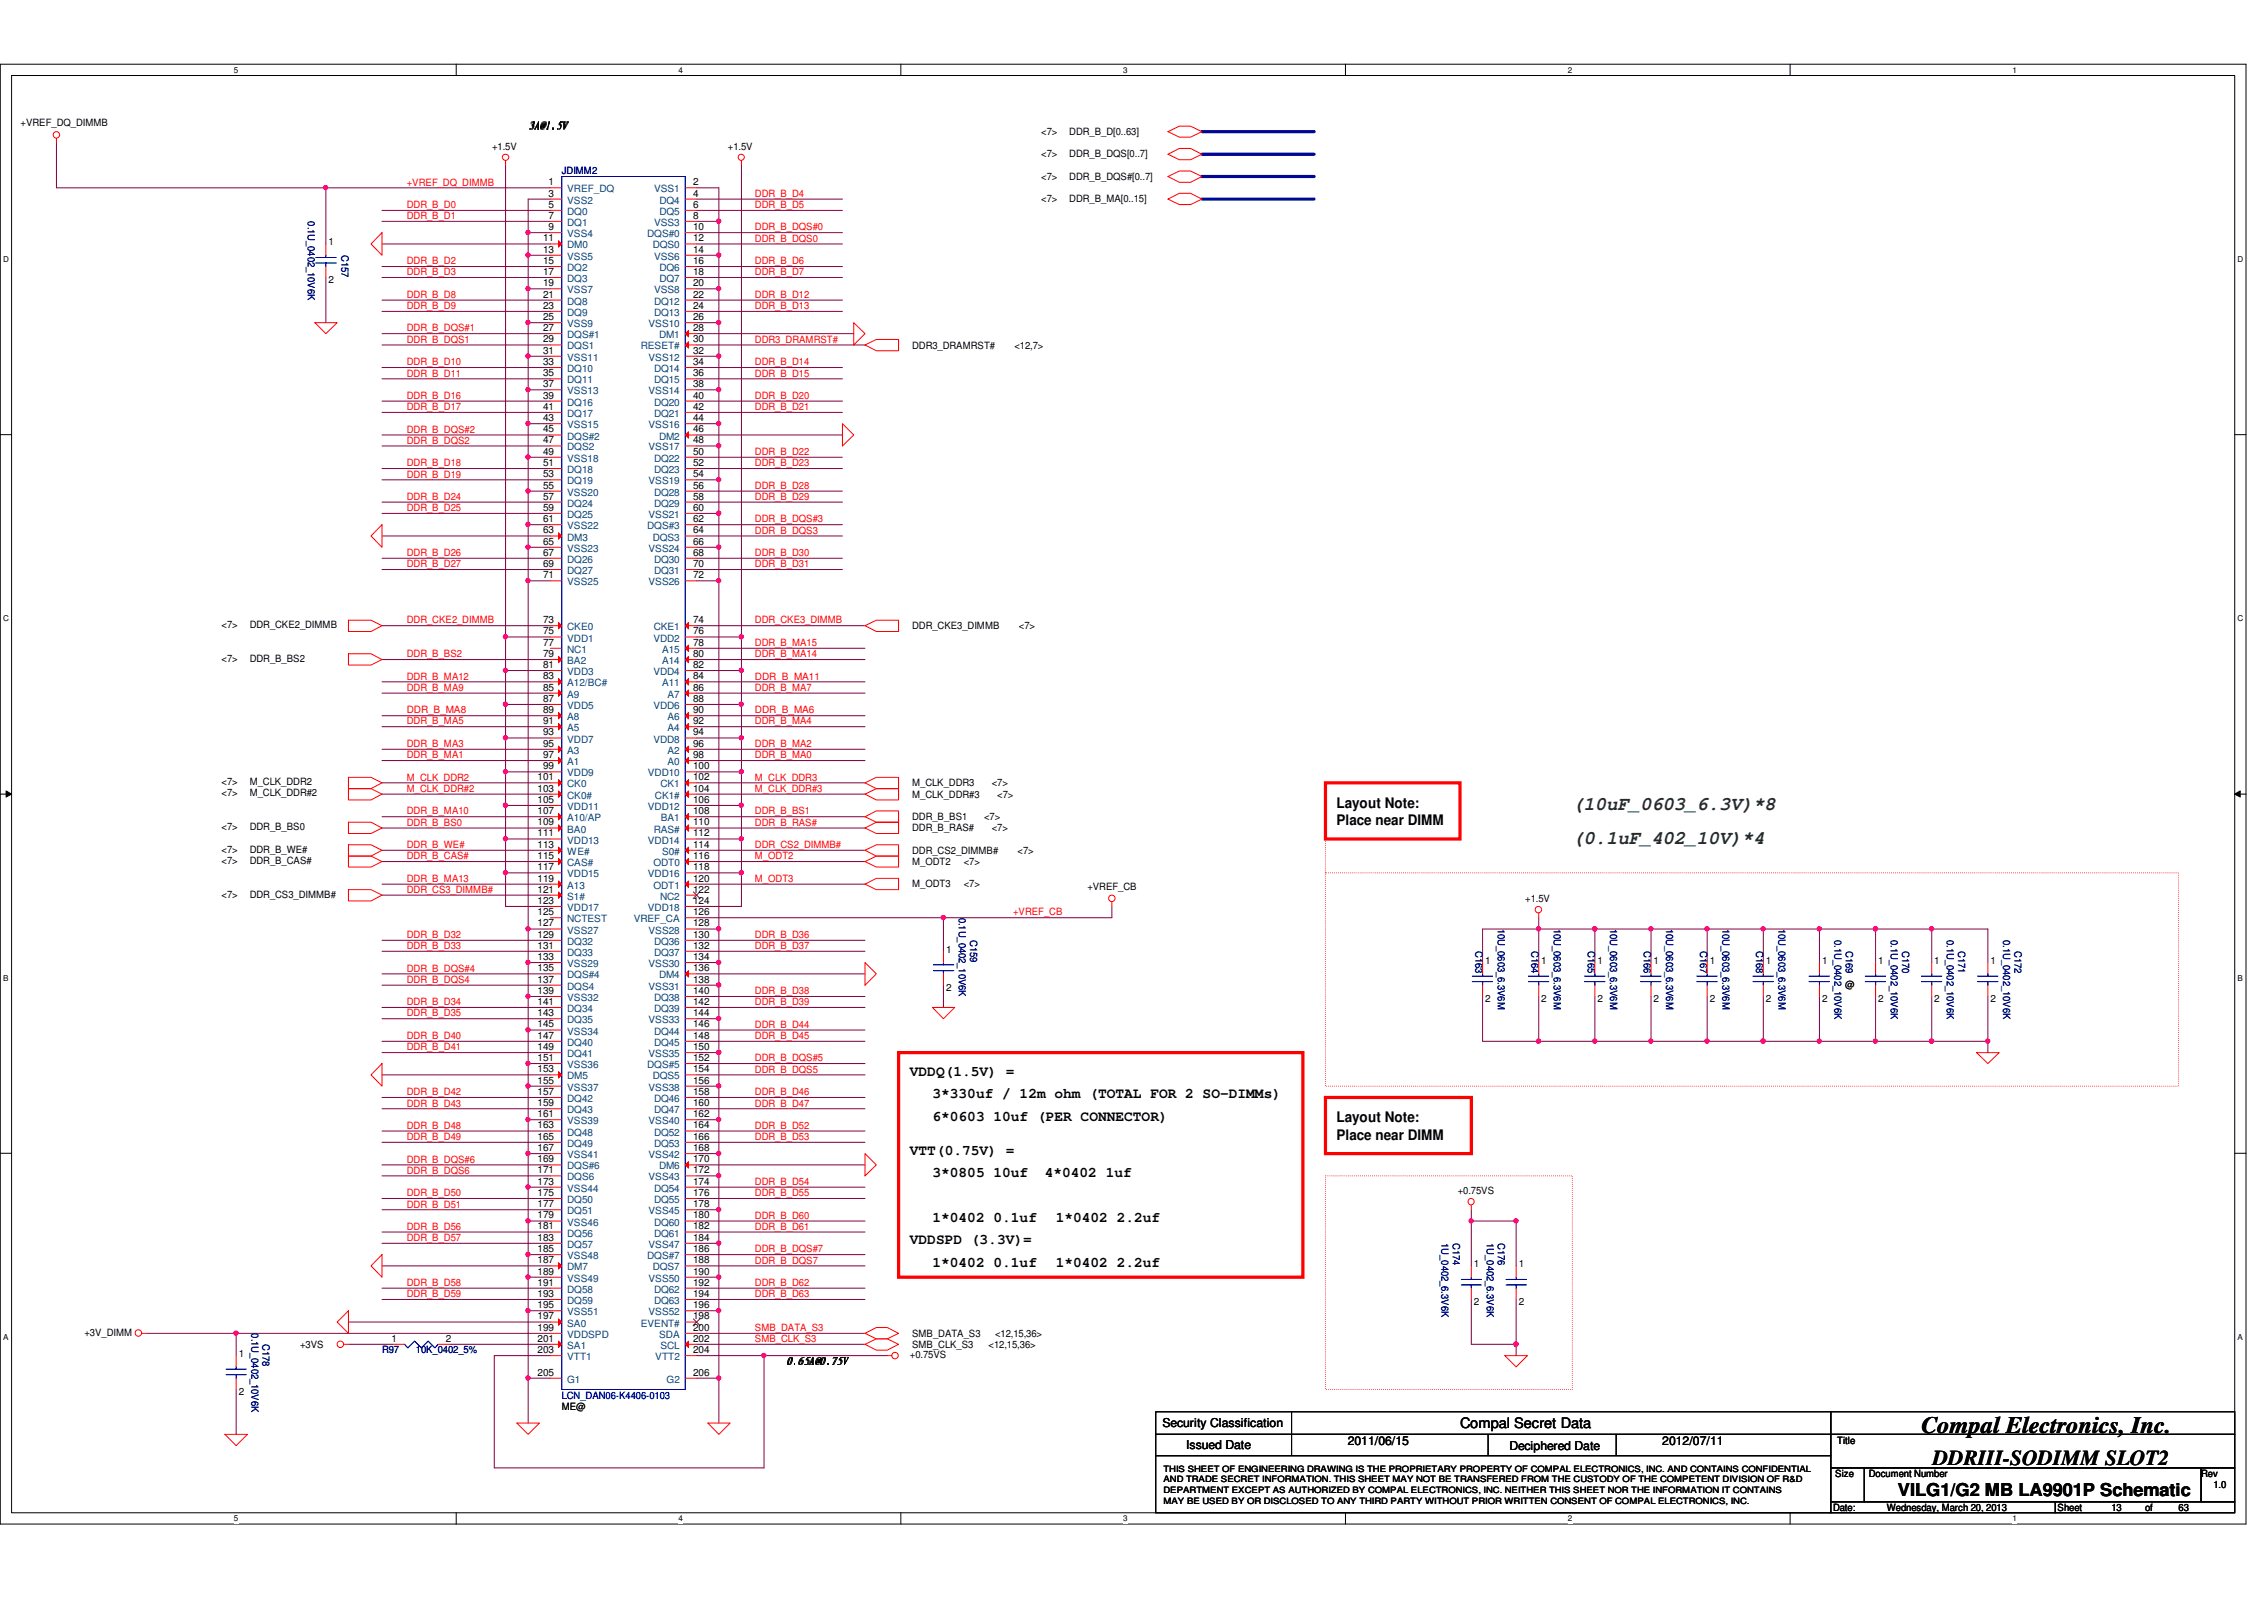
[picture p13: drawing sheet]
<svg xmlns="http://www.w3.org/2000/svg" width="297mm" height="210mm" viewBox="0 0 297 210" stroke-linecap="round" stroke-linejoin="round" font-family="sans-serif">
<defs><g id="words">
<text font-size="3.1" x="252.1" y="188">Compal Electronics, Inc.</text>
<text font-size="2.8" x="253.6" y="192.2">DDRIII-SODIMM SLOT2</text>
<g font-size="2.5" fill="#008000">
<text x="206.3" y="106.3">(10uF_0603_6.3V)*8</text>
<text x="206.3" y="110.7">(0.1uF_402_10V)*4</text>
</g>
<text font-size="2.3" x="249" y="196.2">VILG1/G2 MB LA9901P Schematic</text>
<g font-size="1.9">
<text x="175.3" y="106">Layout Note:</text>
<text x="175.3" y="108.2">Place near DIMM</text>
<text x="119.4" y="141.1">VDDQ(1.5V) =</text>
<text x="122.3" y="147.1">6*0603 10uf (PER CONNECTOR)</text>
<text x="122.3" y="144.1">3*330uf / 12m ohm (TOTAL FOR 2 SO-DIMMs)</text>
<text x="175.3" y="147.2">Layout Note:</text>
<text x="175.3" y="149.5">Place near DIMM</text>
<text x="119.4" y="151.5">VTT(0.75V) =</text>
<text x="122.3" y="154.4">3*0805 10uf</text>
<text x="137.1" y="154.4">4*0402 1uf</text>
<text x="122.3" y="160.3">1*0402 0.1uf</text>
<text x="138.5" y="160.3">1*0402 2.2uf</text>
<text x="119.4" y="163.2">VDDSPD (3.3V)=</text>
<text x="122.3" y="166.2">1*0402 0.1uf</text>
<text x="138.5" y="166.2">1*0402 2.2uf</text>
<text x="191.6" y="187.4">Compal Secret Data</text>
</g>
<g font-size="1.6">
<text x="152.5" y="187.2">Security Classification</text>
<text x="155.6" y="190">Issued Date</text>
<text x="176.8" y="189.6">2011/06/15</text>
<text x="198" y="190.2">Deciphered Date</text>
<text x="218.1" y="189.6">2012/07/11</text>
</g>
<g font-size="1.3">
<text x="2.7" y="16.6">+VREF_DQ_DIMMB</text>
<text x="69.3" y="16.9">3A@1.5V</text>
<text x="136.6" y="17.7">&lt;7&gt;</text>
<text x="140.3" y="17.7">DDR_B_D[0..63]</text>
<text x="64.6" y="19.6">+1.5V</text>
<text x="95.5" y="19.6">+1.5V</text>
<text x="136.6" y="23.6">&lt;7&gt;</text>
<text x="136.6" y="20.7">&lt;7&gt;</text>
<text x="140.3" y="23.6">DDR_B_DQS#[0..7]</text>
<text x="140.3" y="20.7">DDR_B_DQS[0..7]</text>
<text x="72" y="24.3">1</text>
<text x="72" y="25.8">3</text>
<text x="72" y="27.3">5</text>
<text x="72" y="28.7">7</text>
<text x="90.9" y="24.3">2</text>
<text x="90.9" y="28.7">8</text>
<text x="90.9" y="25.8">4</text>
<text x="90.9" y="27.3">6</text>
<text x="136.6" y="26.5">&lt;7&gt;</text>
<text x="140.3" y="26.5">DDR_B_MA[0..15]</text>
<text x="43.1" y="32.2">1</text>
<text x="71.2" y="31.7">11</text>
<text x="71.2" y="33.1">13</text>
<text x="71.2" y="34.6">15</text>
<text x="72" y="30.2">9</text>
<text x="90.9" y="33.1">14</text>
<text x="90.9" y="31.7">12</text>
<text x="90.9" y="30.2">10</text>
<text x="90.9" y="34.6">16</text>
<text x="43.1" y="37.2">2</text>
<text x="71.2" y="36.1">17</text>
<text x="71.2" y="37.5">19</text>
<text x="71.2" y="39">21</text>
<text x="71.2" y="40.5">23</text>
<text x="71.2" y="42">25</text>
<text x="90.9" y="37.5">20</text>
<text x="90.9" y="39">22</text>
<text x="90.9" y="40.5">24</text>
<text x="90.9" y="42">26</text>
<text x="90.9" y="36.1">18</text>
<text x="71.2" y="43.4">27</text>
<text x="71.2" y="44.9">29</text>
<text x="71.2" y="46.4">31</text>
<text x="71.2" y="47.9">33</text>
<text x="90.9" y="47.9">34</text>
<text x="90.9" y="46.4">32</text>
<text x="90.9" y="43.4">28</text>
<text x="90.9" y="44.9">30</text>
<text x="119.7" y="45.7">DDR3_DRAMRST#</text>
<text x="133.1" y="45.7">&lt;12,7&gt;</text>
<text x="71.2" y="49.4">35</text>
<text x="71.2" y="50.8">37</text>
<text x="71.2" y="52.3">39</text>
<text x="71.2" y="53.8">41</text>
<text x="90.9" y="49.4">36</text>
<text x="90.9" y="52.3">40</text>
<text x="90.9" y="53.8">42</text>
<text x="90.9" y="50.8">38</text>
<text x="71.2" y="55.2">43</text>
<text x="71.2" y="56.7">45</text>
<text x="71.2" y="58.2">47</text>
<text x="71.2" y="59.6">49</text>
<text x="90.9" y="59.6">50</text>
<text x="90.9" y="55.2">44</text>
<text x="90.9" y="58.2">48</text>
<text x="90.9" y="56.7">46</text>
<text x="71.2" y="61.1">51</text>
<text x="71.2" y="62.6">53</text>
<text x="71.2" y="64.1">55</text>
<text x="71.2" y="65.5">57</text>
<text x="90.9" y="61.1">52</text>
<text x="90.9" y="64.1">56</text>
<text x="90.9" y="65.5">58</text>
<text x="90.9" y="62.6">54</text>
<text x="71.2" y="67">59</text>
<text x="71.2" y="68.5">61</text>
<text x="71.2" y="70">63</text>
<text x="71.2" y="71.5">65</text>
<text x="90.9" y="67">60</text>
<text x="90.9" y="71.5">66</text>
<text x="90.9" y="70">64</text>
<text x="90.9" y="68.5">62</text>
<text x="71.2" y="72.9">67</text>
<text x="71.2" y="74.4">69</text>
<text x="71.2" y="75.9">71</text>
<text x="90.9" y="72.9">68</text>
<text x="90.9" y="74.4">70</text>
<text x="90.9" y="75.9">72</text>
<text x="29.1" y="82.4">&lt;7&gt;</text>
<text x="32.8" y="82.4">DDR_CKE2_DIMMB</text>
<text x="71.2" y="81.7">73</text>
<text x="71.2" y="83.2">75</text>
<text x="90.9" y="81.7">74</text>
<text x="90.9" y="83.2">76</text>
<text x="119.7" y="82.5">DDR_CKE3_DIMMB</text>
<text x="133.7" y="82.5">&lt;7&gt;</text>
<text x="29.1" y="86.8">&lt;7&gt;</text>
<text x="32.8" y="86.8">DDR_B_BS2</text>
<text x="71.2" y="89.1">83</text>
<text x="71.2" y="84.7">77</text>
<text x="71.2" y="86.2">79</text>
<text x="71.2" y="87.6">81</text>
<text x="90.9" y="87.6">82</text>
<text x="90.9" y="89.1">84</text>
<text x="90.9" y="84.7">78</text>
<text x="90.9" y="86.2">80</text>
<text x="71.2" y="90.6">85</text>
<text x="71.2" y="92.1">87</text>
<text x="71.2" y="93.6">89</text>
<text x="71.2" y="95">91</text>
<text x="90.9" y="92.1">88</text>
<text x="90.9" y="90.6">86</text>
<text x="90.9" y="93.6">90</text>
<text x="90.9" y="95">92</text>
<text x="71.2" y="96.5">93</text>
<text x="71.2" y="98">95</text>
<text x="71.2" y="99.4">97</text>
<text x="71.2" y="100.9">99</text>
<text x="90.9" y="96.5">94</text>
<text x="90.9" y="100.9">100</text>
<text x="90.9" y="98">96</text>
<text x="90.9" y="99.4">98</text>
<text x="29.1" y="104.5">&lt;7&gt;</text>
<text x="29.1" y="103">&lt;7&gt;</text>
<text x="32.8" y="104.5">M_CLK_DDR#2</text>
<text x="32.8" y="103">M_CLK_DDR2</text>
<text x="70.5" y="102.4">101</text>
<text x="70.5" y="103.8">103</text>
<text x="70.5" y="105.3">105</text>
<text x="70.5" y="106.8">107</text>
<text x="90.9" y="105.3">106</text>
<text x="90.9" y="106.8">108</text>
<text x="90.9" y="102.4">102</text>
<text x="90.9" y="103.8">104</text>
<text x="119.7" y="103.2">M_CLK_DDR3</text>
<text x="119.7" y="107.6">DDR_B_BS1</text>
<text x="119.7" y="104.6">M_CLK_DDR#3</text>
<text x="129.1" y="107.6">&lt;7&gt;</text>
<text x="130.1" y="103.2">&lt;7&gt;</text>
<text x="130.8" y="104.6">&lt;7&gt;</text>
<text x="29.1" y="111.8">&lt;7&gt;</text>
<text x="29.1" y="108.9">&lt;7&gt;</text>
<text x="29.1" y="113.3">&lt;7&gt;</text>
<text x="32.8" y="111.8">DDR_B_WE#</text>
<text x="32.8" y="108.9">DDR_B_BS0</text>
<text x="32.8" y="113.3">DDR_B_CAS#</text>
<text x="70.5" y="108.3">109</text>
<text x="70.5" y="109.7">111</text>
<text x="70.5" y="111.2">113</text>
<text x="70.5" y="112.7">115</text>
<text x="90.9" y="108.3">110</text>
<text x="90.9" y="112.7">116</text>
<text x="90.9" y="109.7">112</text>
<text x="90.9" y="111.2">114</text>
<text x="119.7" y="112">DDR_CS2_DIMMB#</text>
<text x="119.7" y="109.1">DDR_B_RAS#</text>
<text x="119.7" y="113.5">M_ODT2</text>
<text x="126.4" y="113.5">&lt;7&gt;</text>
<text x="130.1" y="109.1">&lt;7&gt;</text>
<text x="133.5" y="112">&lt;7&gt;</text>
<text x="29.1" y="117.8">&lt;7&gt;</text>
<text x="32.8" y="117.8">DDR_CS3_DIMMB#</text>
<text x="70.5" y="114.2">117</text>
<text x="70.5" y="115.7">119</text>
<text x="70.5" y="117.1">121</text>
<text x="70.5" y="118.6">123</text>
<text x="90.9" y="115.7">120</text>
<text x="90.9" y="114.2">118</text>
<text x="90.9" y="118.6">124</text>
<text x="90.9" y="117.1">122</text>
<text x="119.7" y="116.4">M_ODT3</text>
<text x="126.4" y="116.4">&lt;7&gt;</text>
<text x="142.7" y="116.7">+VREF_CB</text>
<text x="200.1" y="118.3">+1.5V</text>
<text x="70.5" y="120.1">125</text>
<text x="70.5" y="121.5">127</text>
<text x="70.5" y="123">129</text>
<text x="70.5" y="124.5">131</text>
<text x="70.5" y="125.9">133</text>
<text x="90.9" y="123">130</text>
<text x="90.9" y="124.5">132</text>
<text x="90.9" y="121.5">128</text>
<text x="90.9" y="125.9">134</text>
<text x="90.9" y="120.1">126</text>
<text x="124.1" y="125">1</text>
<text x="70.5" y="127.4">135</text>
<text x="70.5" y="128.9">137</text>
<text x="70.5" y="130.4">139</text>
<text x="70.5" y="131.8">141</text>
<text x="90.9" y="130.4">140</text>
<text x="90.9" y="131.8">142</text>
<text x="90.9" y="128.9">138</text>
<text x="90.9" y="127.4">136</text>
<text x="124.1" y="130">2</text>
<text x="194.9" y="126.4">1</text>
<text x="194.9" y="131.4">2</text>
<text x="202.2" y="126.4">1</text>
<text x="202.2" y="131.4">2</text>
<text x="209.6" y="126.4">1</text>
<text x="209.6" y="131.4">2</text>
<text x="217" y="126.4">1</text>
<text x="217" y="131.4">2</text>
<text x="224.3" y="126.4">1</text>
<text x="224.3" y="131.4">2</text>
<text x="231.7" y="126.4">1</text>
<text x="231.7" y="131.4">2</text>
<text x="239.1" y="126.4">1</text>
<text x="239.1" y="131.4">2</text>
<text x="242.1" y="129.7">@</text>
<text x="246.4" y="126.4">1</text>
<text x="246.4" y="131.4">2</text>
<text x="253.8" y="126.4">1</text>
<text x="253.8" y="131.4">2</text>
<text x="261.2" y="126.4">1</text>
<text x="261.2" y="131.4">2</text>
<text x="70.5" y="133.3">143</text>
<text x="70.5" y="134.8">145</text>
<text x="70.5" y="136.3">147</text>
<text x="70.5" y="137.8">149</text>
<text x="90.9" y="134.8">146</text>
<text x="90.9" y="136.3">148</text>
<text x="90.9" y="133.3">144</text>
<text x="90.9" y="137.8">150</text>
<text x="70.5" y="139.2">151</text>
<text x="70.5" y="140.7">153</text>
<text x="70.5" y="142.2">155</text>
<text x="70.5" y="143.6">157</text>
<text x="90.9" y="143.6">158</text>
<text x="90.9" y="142.2">156</text>
<text x="90.9" y="140.7">154</text>
<text x="90.9" y="139.2">152</text>
<text x="70.5" y="145.1">159</text>
<text x="70.5" y="146.6">161</text>
<text x="70.5" y="148">163</text>
<text x="70.5" y="149.5">165</text>
<text x="90.9" y="145.1">160</text>
<text x="90.9" y="148">164</text>
<text x="90.9" y="149.5">166</text>
<text x="90.9" y="146.6">162</text>
<text x="70.5" y="151">167</text>
<text x="70.5" y="152.5">169</text>
<text x="70.5" y="153.9">171</text>
<text x="70.5" y="155.4">173</text>
<text x="90.9" y="155.4">174</text>
<text x="90.9" y="151">168</text>
<text x="90.9" y="153.9">172</text>
<text x="90.9" y="152.5">170</text>
<text x="70.5" y="156.9">175</text>
<text x="70.5" y="158.4">177</text>
<text x="70.5" y="159.9">179</text>
<text x="70.5" y="161.3">181</text>
<text x="90.9" y="156.9">176</text>
<text x="90.9" y="159.9">180</text>
<text x="90.9" y="161.3">182</text>
<text x="90.9" y="158.4">178</text>
<text x="191.3" y="156.6">+0.75VS</text>
<text x="70.5" y="162.8">183</text>
<text x="70.5" y="164.3">185</text>
<text x="70.5" y="165.7">187</text>
<text x="70.5" y="167.2">189</text>
<text x="90.9" y="162.8">184</text>
<text x="90.9" y="167.2">190</text>
<text x="90.9" y="165.7">188</text>
<text x="90.9" y="164.3">186</text>
<text x="193.4" y="166.2">1</text>
<text x="199.3" y="166.2">1</text>
<text x="70.5" y="168.7">191</text>
<text x="70.5" y="170.1">193</text>
<text x="70.5" y="171.6">195</text>
<text x="70.5" y="173.1">197</text>
<text x="90.9" y="168.7">192</text>
<text x="90.9" y="170.1">194</text>
<text x="90.9" y="171.6">196</text>
<text x="90.9" y="173.1">198</text>
<text x="193.4" y="171.2">2</text>
<text x="199.3" y="171.2">2</text>
<text x="11.1" y="175.2">+3V_DIMM</text>
<text x="31.3" y="178">1</text>
<text x="39.4" y="176.8">+3VS</text>
<text x="51.3" y="176">1</text>
<text x="58.5" y="176">2</text>
<text x="70.5" y="174.6">199</text>
<text x="70.5" y="176">201</text>
<text x="70.5" y="177.5">203</text>
<text x="90.9" y="174.6">200</text>
<text x="90.9" y="177.5">204</text>
<text x="90.9" y="176">202</text>
<text x="103.2" y="178.9">0.65A@0.75V</text>
<text x="119.4" y="178.1">+0.75VS</text>
<text x="119.7" y="176.8">SMB_CLK_S3</text>
<text x="119.7" y="175.3">SMB_DATA_S3</text>
<text x="129.7" y="176.8">&lt;12,15,36&gt;</text>
<text x="130.6" y="175.3">&lt;12,15,36&gt;</text>
<text x="31.3" y="183">2</text>
<text x="70.5" y="180.5">205</text>
<text x="73.7" y="184.9">ME@</text>
<text x="90.9" y="180.5">206</text>
<text x="241" y="189.5">Title</text>
<text x="240.8" y="193.8">Size</text>
<text x="245.2" y="193.8">Document Number</text>
<text x="288.8" y="193.8">Rev</text>
<text x="290.4" y="195.2">1.0</text>
<text x="240.5" y="198.2">Date:</text>
<text x="247.6" y="198.2">Wednesday, March 20, 2013</text>
<text x="270" y="198.2">Sheet</text>
<text x="277" y="198.2">13</text>
<text x="281.4" y="198.2">of</text>
<text x="285.8" y="198.2">63</text>
</g>
<g font-size="1.3" fill="#000080">
<text x="73.7" y="22.9">JDIMM2</text>
<text x="40.4" y="29" transform="rotate(90 40.4 29)">0.1U_0402_10V6K</text>
<text x="44.8" y="33.5" transform="rotate(90 44.8 33.5)">C157</text>
<text x="125.8" y="120.4" transform="rotate(90 125.8 120.4)">0.1U_0402_10V6K</text>
<text x="127.3" y="123.4" transform="rotate(90 127.3 123.4)">C159</text>
<text x="193.6" y="124.8" transform="rotate(90 193.6 124.8)">C163</text>
<text x="196.5" y="121.9" transform="rotate(90 196.5 121.9)">10U_0603_6.3V6M</text>
<text x="201" y="124.8" transform="rotate(90 201 124.8)">C164</text>
<text x="203.9" y="121.9" transform="rotate(90 203.9 121.9)">10U_0603_6.3V6M</text>
<text x="208.3" y="124.8" transform="rotate(90 208.3 124.8)">C165</text>
<text x="211.2" y="121.9" transform="rotate(90 211.2 121.9)">10U_0603_6.3V6M</text>
<text x="215.7" y="124.8" transform="rotate(90 215.7 124.8)">C166</text>
<text x="218.6" y="121.9" transform="rotate(90 218.6 121.9)">10U_0603_6.3V6M</text>
<text x="223.1" y="124.8" transform="rotate(90 223.1 124.8)">C167</text>
<text x="226" y="121.9" transform="rotate(90 226 121.9)">10U_0603_6.3V6M</text>
<text x="230.4" y="124.8" transform="rotate(90 230.4 124.8)">C168</text>
<text x="233.3" y="121.9" transform="rotate(90 233.3 121.9)">10U_0603_6.3V6M</text>
<text x="240.7" y="123.4" transform="rotate(90 240.7 123.4)">0.1U_0402_10V6K</text>
<text x="242.2" y="124.8" transform="rotate(90 242.2 124.8)">C169</text>
<text x="248.1" y="123.4" transform="rotate(90 248.1 123.4)">0.1U_0402_10V6K</text>
<text x="249.6" y="124.8" transform="rotate(90 249.6 124.8)">C170</text>
<text x="255.4" y="123.4" transform="rotate(90 255.4 123.4)">0.1U_0402_10V6K</text>
<text x="256.9" y="124.8" transform="rotate(90 256.9 124.8)">C171</text>
<text x="262.8" y="123.4" transform="rotate(90 262.8 123.4)">0.1U_0402_10V6K</text>
<text x="264.3" y="124.8" transform="rotate(90 264.3 124.8)">C172</text>
<text x="189.1" y="163.1" transform="rotate(90 189.1 163.1)">1U_0402_6.3V6K</text>
<text x="190.6" y="163.1" transform="rotate(90 190.6 163.1)">C174</text>
<text x="195.1" y="163.1" transform="rotate(90 195.1 163.1)">1U_0402_6.3V6K</text>
<text x="196.5" y="163.1" transform="rotate(90 196.5 163.1)">C176</text>
<text x="33" y="174.9" transform="rotate(90 33 174.9)">0.1U_0402_10V6K</text>
<text x="34.5" y="176.4" transform="rotate(90 34.5 176.4)">C178</text>
<text x="50.1" y="177.5">R97</text>
<text x="54.6" y="177.5">10K_0402_5%</text>
</g>
<g font-size="1.3" fill="#f00">
<text x="53.4" y="27.3">DDR_B_D0</text>
<text x="53.4" y="24.3">+VREF_DQ_DIMMB</text>
<text x="53.4" y="28.7">DDR_B_D1</text>
<text x="99.1" y="25.8">DDR_B_D4</text>
<text x="99.1" y="27.3">DDR_B_D5</text>
<text x="53.4" y="34.7">DDR_B_D2</text>
<text x="99.1" y="31.7">DDR_B_DQS0</text>
<text x="99.1" y="34.7">DDR_B_D6</text>
<text x="99.1" y="30.2">DDR_B_DQS#0</text>
<text x="53.4" y="36.1">DDR_B_D3</text>
<text x="53.4" y="39.1">DDR_B_D8</text>
<text x="53.4" y="40.6">DDR_B_D9</text>
<text x="99.1" y="39.1">DDR_B_D12</text>
<text x="99.1" y="40.6">DDR_B_D13</text>
<text x="99.1" y="36.1">DDR_B_D7</text>
<text x="53.4" y="47.9">DDR_B_D10</text>
<text x="53.4" y="43.5">DDR_B_DQS#1</text>
<text x="53.4" y="45">DDR_B_DQS1</text>
<text x="99.1" y="47.9">DDR_B_D14</text>
<text x="99.1" y="45">DDR3_DRAMRST#</text>
<text x="53.4" y="49.4">DDR_B_D11</text>
<text x="53.4" y="52.3">DDR_B_D16</text>
<text x="53.4" y="53.8">DDR_B_D17</text>
<text x="99.1" y="53.8">DDR_B_D21</text>
<text x="99.1" y="52.3">DDR_B_D20</text>
<text x="99.1" y="49.4">DDR_B_D15</text>
<text x="53.4" y="58.2">DDR_B_DQS2</text>
<text x="53.4" y="56.8">DDR_B_DQS#2</text>
<text x="99.1" y="59.7">DDR_B_D22</text>
<text x="53.4" y="62.7">DDR_B_D19</text>
<text x="53.4" y="61.2">DDR_B_D18</text>
<text x="53.4" y="65.6">DDR_B_D24</text>
<text x="99.1" y="64.1">DDR_B_D28</text>
<text x="99.1" y="65.6">DDR_B_D29</text>
<text x="99.1" y="61.2">DDR_B_D23</text>
<text x="53.4" y="67.1">DDR_B_D25</text>
<text x="99.1" y="70">DDR_B_DQS3</text>
<text x="99.1" y="68.5">DDR_B_DQS#3</text>
<text x="53.4" y="72.9">DDR_B_D26</text>
<text x="53.4" y="74.4">DDR_B_D27</text>
<text x="99.1" y="74.4">DDR_B_D31</text>
<text x="99.1" y="72.9">DDR_B_D30</text>
<text x="53.4" y="81.8">DDR_CKE2_DIMMB</text>
<text x="99.1" y="81.8">DDR_CKE3_DIMMB</text>
<text x="53.4" y="89.2">DDR_B_MA12</text>
<text x="53.4" y="86.2">DDR_B_BS2</text>
<text x="99.1" y="84.8">DDR_B_MA15</text>
<text x="99.1" y="86.2">DDR_B_MA14</text>
<text x="99.1" y="89.2">DDR_B_MA11</text>
<text x="53.4" y="93.6">DDR_B_MA8</text>
<text x="53.4" y="95">DDR_B_MA5</text>
<text x="53.4" y="90.6">DDR_B_MA9</text>
<text x="99.1" y="90.6">DDR_B_MA7</text>
<text x="99.1" y="95">DDR_B_MA4</text>
<text x="99.1" y="93.6">DDR_B_MA6</text>
<text x="53.4" y="98">DDR_B_MA3</text>
<text x="53.4" y="99.5">DDR_B_MA1</text>
<text x="99.1" y="99.5">DDR_B_MA0</text>
<text x="99.1" y="98">DDR_B_MA2</text>
<text x="53.4" y="106.8">DDR_B_MA10</text>
<text x="53.4" y="103.9">M_CLK_DDR#2</text>
<text x="53.4" y="102.4">M_CLK_DDR2</text>
<text x="99.1" y="106.8">DDR_B_BS1</text>
<text x="99.1" y="103.9">M_CLK_DDR#3</text>
<text x="99.1" y="102.4">M_CLK_DDR3</text>
<text x="53.4" y="111.3">DDR_B_WE#</text>
<text x="53.4" y="112.7">DDR_B_CAS#</text>
<text x="53.4" y="108.3">DDR_B_BS0</text>
<text x="99.1" y="112.7">M_ODT2</text>
<text x="99.1" y="111.3">DDR_CS2_DIMMB#</text>
<text x="99.1" y="108.3">DDR_B_RAS#</text>
<text x="53.4" y="117.1">DDR_CS3_DIMMB#</text>
<text x="53.4" y="115.7">DDR_B_MA13</text>
<text x="99.1" y="115.7">M_ODT3</text>
<text x="53.4" y="124.5">DDR_B_D33</text>
<text x="53.4" y="123.1">DDR_B_D32</text>
<text x="99.1" y="123.1">DDR_B_D36</text>
<text x="99.1" y="124.5">DDR_B_D37</text>
<text x="132.9" y="120.1">+VREF_CB</text>
<text x="53.4" y="128.9">DDR_B_DQS4</text>
<text x="53.4" y="131.9">DDR_B_D34</text>
<text x="53.4" y="127.5">DDR_B_DQS#4</text>
<text x="99.1" y="131.9">DDR_B_D39</text>
<text x="99.1" y="130.4">DDR_B_D38</text>
<text x="53.4" y="133.3">DDR_B_D35</text>
<text x="53.4" y="136.3">DDR_B_D40</text>
<text x="53.4" y="137.8">DDR_B_D41</text>
<text x="99.1" y="134.8">DDR_B_D44</text>
<text x="99.1" y="136.3">DDR_B_D45</text>
<text x="53.4" y="143.7">DDR_B_D42</text>
<text x="99.1" y="139.2">DDR_B_DQS#5</text>
<text x="99.1" y="143.7">DDR_B_D46</text>
<text x="99.1" y="140.7">DDR_B_DQS5</text>
<text x="53.4" y="148.1">DDR_B_D48</text>
<text x="53.4" y="145.2">DDR_B_D43</text>
<text x="53.4" y="149.6">DDR_B_D49</text>
<text x="99.1" y="149.6">DDR_B_D53</text>
<text x="99.1" y="148.1">DDR_B_D52</text>
<text x="99.1" y="145.2">DDR_B_D47</text>
<text x="53.4" y="154">DDR_B_DQS6</text>
<text x="53.4" y="152.5">DDR_B_DQS#6</text>
<text x="99.1" y="155.4">DDR_B_D54</text>
<text x="53.4" y="158.4">DDR_B_D51</text>
<text x="53.4" y="161.3">DDR_B_D56</text>
<text x="53.4" y="156.9">DDR_B_D50</text>
<text x="99.1" y="156.9">DDR_B_D55</text>
<text x="99.1" y="159.9">DDR_B_D60</text>
<text x="99.1" y="161.3">DDR_B_D61</text>
<text x="53.4" y="162.8">DDR_B_D57</text>
<text x="99.1" y="165.8">DDR_B_DQS7</text>
<text x="99.1" y="164.3">DDR_B_DQS#7</text>
<text x="53.4" y="168.7">DDR_B_D58</text>
<text x="53.4" y="170.2">DDR_B_D59</text>
<text x="99.1" y="170.2">DDR_B_D63</text>
<text x="99.1" y="168.7">DDR_B_D62</text>
<text x="99.1" y="174.6">SMB_DATA_S3</text>
<text x="99.1" y="176.1">SMB_CLK_S3</text>
</g>
<g font-size="1.3" fill="#004080">
<text x="74.4" y="25.2">VREF_DQ</text>
<text x="74.4" y="26.7">VSS2</text>
<text x="74.4" y="28.2">DQ0</text>
<text x="74.4" y="29.6">DQ1</text>
<text x="85.8" y="25.2">VSS1</text>
<text x="85.8" y="29.6">VSS3</text>
<text x="86.5" y="26.7">DQ4</text>
<text x="86.5" y="28.2">DQ5</text>
<text x="74.4" y="31.1">VSS4</text>
<text x="74.4" y="32.6">DM0</text>
<text x="74.4" y="34.1">VSS5</text>
<text x="74.4" y="35.6">DQ2</text>
<text x="84.9" y="31.1">DQS#0</text>
<text x="85.6" y="32.6">DQS0</text>
<text x="85.8" y="34.1">VSS6</text>
<text x="86.5" y="35.6">DQ6</text>
<text x="74.4" y="37">DQ3</text>
<text x="74.4" y="38.5">VSS7</text>
<text x="74.4" y="40">DQ8</text>
<text x="74.4" y="41.4">DQ9</text>
<text x="85.8" y="38.5">VSS8</text>
<text x="85.8" y="40">DQ12</text>
<text x="85.8" y="41.4">DQ13</text>
<text x="86.5" y="37">DQ7</text>
<text x="74.4" y="42.9">VSS9</text>
<text x="74.4" y="44.4">DQS#1</text>
<text x="74.4" y="45.8">DQS1</text>
<text x="74.4" y="47.3">VSS11</text>
<text x="84.1" y="45.8">RESET#</text>
<text x="85.1" y="42.9">VSS10</text>
<text x="85.1" y="47.3">VSS12</text>
<text x="86.5" y="44.4">DM1</text>
<text x="74.4" y="48.8">DQ10</text>
<text x="74.4" y="50.3">DQ11</text>
<text x="74.4" y="51.7">VSS13</text>
<text x="74.4" y="53.2">DQ16</text>
<text x="85.1" y="51.7">VSS14</text>
<text x="85.8" y="48.8">DQ14</text>
<text x="85.8" y="50.3">DQ15</text>
<text x="85.8" y="53.2">DQ20</text>
<text x="74.4" y="54.7">DQ17</text>
<text x="74.4" y="56.2">VSS15</text>
<text x="74.4" y="57.7">DQS#2</text>
<text x="74.4" y="59.1">DQS2</text>
<text x="85.1" y="56.2">VSS16</text>
<text x="85.1" y="59.1">VSS17</text>
<text x="85.8" y="54.7">DQ21</text>
<text x="86.5" y="57.7">DM2</text>
<text x="74.4" y="60.6">VSS18</text>
<text x="74.4" y="62.1">DQ18</text>
<text x="74.4" y="63.5">DQ19</text>
<text x="74.4" y="65">VSS20</text>
<text x="85.1" y="63.5">VSS19</text>
<text x="85.8" y="60.6">DQ22</text>
<text x="85.8" y="62.1">DQ23</text>
<text x="85.8" y="65">DQ28</text>
<text x="74.4" y="66.5">DQ24</text>
<text x="74.4" y="67.9">DQ25</text>
<text x="74.4" y="69.4">VSS22</text>
<text x="74.4" y="70.9">DM3</text>
<text x="84.9" y="69.4">DQS#3</text>
<text x="85.1" y="67.9">VSS21</text>
<text x="85.6" y="70.9">DQS3</text>
<text x="85.8" y="66.5">DQ29</text>
<text x="74.4" y="72.4">VSS23</text>
<text x="74.4" y="73.8">DQ26</text>
<text x="74.4" y="75.3">DQ27</text>
<text x="74.4" y="76.8">VSS25</text>
<text x="85.1" y="72.4">VSS24</text>
<text x="85.1" y="76.8">VSS26</text>
<text x="85.8" y="73.8">DQ30</text>
<text x="85.8" y="75.3">DQ31</text>
<text x="74.4" y="82.7">CKE0</text>
<text x="85.8" y="82.7">CKE1</text>
<text x="74.4" y="84.2">VDD1</text>
<text x="74.4" y="85.6">NC1</text>
<text x="74.4" y="87.1">BA2</text>
<text x="74.4" y="88.6">VDD3</text>
<text x="85.7" y="84.2">VDD2</text>
<text x="85.7" y="88.6">VDD4</text>
<text x="86.9" y="85.6">A15</text>
<text x="86.9" y="87.1">A14</text>
<text x="74.4" y="90">A12/BC#</text>
<text x="74.4" y="91.5">A9</text>
<text x="74.4" y="93">VDD5</text>
<text x="74.4" y="94.5">A8</text>
<text x="74.4" y="95.9">A5</text>
<text x="85.7" y="93">VDD6</text>
<text x="86.9" y="90">A11</text>
<text x="87.6" y="91.5">A7</text>
<text x="87.6" y="94.5">A6</text>
<text x="87.6" y="95.9">A4</text>
<text x="74.4" y="97.4">VDD7</text>
<text x="74.4" y="98.9">A3</text>
<text x="74.4" y="100.4">A1</text>
<text x="74.4" y="101.9">VDD9</text>
<text x="85" y="101.9">VDD10</text>
<text x="85.7" y="97.4">VDD8</text>
<text x="87.6" y="98.9">A2</text>
<text x="87.6" y="100.4">A0</text>
<text x="74.4" y="103.3">CK0</text>
<text x="74.4" y="104.8">CK0#</text>
<text x="74.4" y="106.3">VDD11</text>
<text x="74.4" y="107.7">A10/AP</text>
<text x="85" y="106.3">VDD12</text>
<text x="85.9" y="104.8">CK1#</text>
<text x="86.7" y="103.3">CK1</text>
<text x="86.7" y="107.7">BA1</text>
<text x="74.4" y="109.2">BA0</text>
<text x="74.4" y="110.7">VDD13</text>
<text x="74.4" y="112.1">WE#</text>
<text x="74.4" y="113.6">CAS#</text>
<text x="85" y="110.7">VDD14</text>
<text x="85.7" y="113.6">ODT0</text>
<text x="85.8" y="109.2">RAS#</text>
<text x="86.9" y="112.1">S0#</text>
<text x="74.4" y="115.1">VDD15</text>
<text x="74.4" y="116.6">A13</text>
<text x="74.4" y="118">S1#</text>
<text x="74.4" y="119.5">VDD17</text>
<text x="85" y="115.1">VDD16</text>
<text x="85" y="119.5">VDD18</text>
<text x="85.7" y="116.6">ODT1</text>
<text x="86.6" y="118">NC2</text>
<text x="74.4" y="121">NCTEST</text>
<text x="74.4" y="122.5">VSS27</text>
<text x="74.4" y="124">DQ32</text>
<text x="74.4" y="125.4">DQ33</text>
<text x="83.1" y="121">VREF_CA</text>
<text x="85.1" y="122.5">VSS28</text>
<text x="85.8" y="124">DQ36</text>
<text x="85.8" y="125.4">DQ37</text>
<text x="74.4" y="126.9">VSS29</text>
<text x="74.4" y="128.4">DQS#4</text>
<text x="74.4" y="129.8">DQS4</text>
<text x="74.4" y="131.3">VSS32</text>
<text x="85.1" y="126.9">VSS30</text>
<text x="85.1" y="129.8">VSS31</text>
<text x="85.8" y="131.3">DQ38</text>
<text x="86.5" y="128.4">DM4</text>
<text x="74.4" y="132.8">DQ34</text>
<text x="74.4" y="134.2">DQ35</text>
<text x="74.4" y="135.7">VSS34</text>
<text x="74.4" y="137.2">DQ40</text>
<text x="85.1" y="134.2">VSS33</text>
<text x="85.8" y="132.8">DQ39</text>
<text x="85.8" y="135.7">DQ44</text>
<text x="85.8" y="137.2">DQ45</text>
<text x="74.4" y="138.7">DQ41</text>
<text x="74.4" y="140.1">VSS36</text>
<text x="74.4" y="141.6">DM5</text>
<text x="74.4" y="143.1">VSS37</text>
<text x="84.9" y="140.1">DQS#5</text>
<text x="85.1" y="138.7">VSS35</text>
<text x="85.1" y="143.1">VSS38</text>
<text x="85.6" y="141.6">DQS5</text>
<text x="74.4" y="144.6">DQ42</text>
<text x="74.4" y="146">DQ43</text>
<text x="74.4" y="147.5">VSS39</text>
<text x="74.4" y="149">DQ48</text>
<text x="85.1" y="147.5">VSS40</text>
<text x="85.8" y="144.6">DQ46</text>
<text x="85.8" y="146">DQ47</text>
<text x="85.8" y="149">DQ52</text>
<text x="74.4" y="150.5">DQ49</text>
<text x="74.4" y="151.9">VSS41</text>
<text x="74.4" y="153.4">DQS#6</text>
<text x="74.4" y="154.9">DQS6</text>
<text x="85.1" y="151.9">VSS42</text>
<text x="85.1" y="154.9">VSS43</text>
<text x="85.8" y="150.5">DQ53</text>
<text x="86.5" y="153.4">DM6</text>
<text x="74.4" y="156.3">VSS44</text>
<text x="74.4" y="157.8">DQ50</text>
<text x="74.4" y="159.3">DQ51</text>
<text x="74.4" y="160.8">VSS46</text>
<text x="85.1" y="159.3">VSS45</text>
<text x="85.8" y="156.3">DQ54</text>
<text x="85.8" y="157.8">DQ55</text>
<text x="85.8" y="160.8">DQ60</text>
<text x="74.4" y="162.2">DQ56</text>
<text x="74.4" y="163.7">DQ57</text>
<text x="74.4" y="165.2">VSS48</text>
<text x="74.4" y="166.7">DM7</text>
<text x="84.9" y="165.2">DQS#7</text>
<text x="85.1" y="163.7">VSS47</text>
<text x="85.6" y="166.7">DQS7</text>
<text x="85.8" y="162.2">DQ61</text>
<text x="74.4" y="168.1">VSS49</text>
<text x="74.4" y="169.6">DQ58</text>
<text x="74.4" y="171.1">DQ59</text>
<text x="74.4" y="172.6">VSS51</text>
<text x="85.1" y="168.1">VSS50</text>
<text x="85.1" y="172.6">VSS52</text>
<text x="85.8" y="169.6">DQ62</text>
<text x="85.8" y="171.1">DQ63</text>
<text x="74.4" y="174">SA0</text>
<text x="74.4" y="175.5">VDDSPD</text>
<text x="74.4" y="177">SA1</text>
<text x="74.4" y="178.4">VTT1</text>
<text x="84.1" y="174">EVENT#</text>
<text x="86" y="178.4">VTT2</text>
<text x="86.5" y="175.5">SDA</text>
<text x="86.7" y="177">SCL</text>
<text x="74.4" y="181.4">G1</text>
<text x="87.5" y="181.4">G2</text>
</g>
<text font-size="1.3" fill="#00f" x="73.7" y="183.5">LCN_DAN06-K4406-0103</text>
<g font-size="1.1">
<text x="30.7" y="9.6">5</text>
<text x="89" y="9.6">4</text>
<text x="147.4" y="9.6">3</text>
<text x="205.7" y="9.6">2</text>
<text x="264" y="9.6">1</text>
<text x=".4" y="34.4">D</text>
<text x="293.6" y="34.4">D</text>
<text x=".4" y="81.5">C</text>
<text x="293.6" y="81.5">C</text>
<text x=".4" y="128.7">B</text>
<text x="293.6" y="128.7">B</text>
<text x=".4" y="175.8">A</text>
<text x="293.6" y="175.8">A</text>
<text x="152.6" y="197.3">MAY BE USED BY OR DISCLOSED TO ANY THIRD PARTY WITHOUT PRIOR WRITTEN CONSENT OF COMPAL ELECTRONICS, INC.</text>
<text x="152.7" y="195.9">DEPARTMENT EXCEPT AS AUTHORIZED BY COMPAL ELECTRONICS, INC. NEITHER THIS SHEET NOR THE INFORMATION IT CONTAINS</text>
<text x="152.7" y="193.1">THIS SHEET OF ENGINEERING DRAWING IS THE PROPRIETARY PROPERTY OF COMPAL ELECTRONICS, INC. AND CONTAINS CONFIDENTIAL</text>
<text x="152.7" y="194.5">AND TRADE SECRET INFORMATION. THIS SHEET MAY NOT BE TRANSFERED FROM THE CUSTODY OF THE COMPETENT DIVISION OF R&amp;D</text>
<text x="30.7" y="199.6">5</text>
<text x="89" y="199.6">4</text>
<text x="147.4" y="199.6">3</text>
<text x="205.7" y="199.6">2</text>
<text x="264" y="199.6">1</text>
</g>
</g></defs>
<path d="M0 8.4h294.7v191.5h-294.7zM1.5 9.9h291.7v188.6h-291.7z" fill="none" stroke="#000" stroke-width=".13"/>
<g fill="#fff">
<path d="M30.7 8.6h.6v1.2h-.6z"/>
<path d="M30.7 198.6h.6v1.2h-.6z"/>
</g>
<path d="M59.9 8.4v1.5M59.9 198.5v1.4" fill="none" stroke="#000" stroke-width=".13"/>
<g fill="#fff">
<path d="M89 8.6h.6v1.2h-.6z"/>
<path d="M89 198.6h.6v1.2h-.6z"/>
</g>
<path d="M118.2 8.4v1.5M118.2 198.5v1.4" fill="none" stroke="#000" stroke-width=".13"/>
<g fill="#fff">
<path d="M147.4 8.6h.6v1.2h-.6z"/>
<path d="M147.4 198.6h.6v1.2h-.6z"/>
</g>
<path d="M176.5 8.4v1.5M176.5 198.5v1.4" fill="none" stroke="#000" stroke-width=".13"/>
<g fill="#fff">
<path d="M205.7 8.6h.6v1.2h-.6z"/>
<path d="M205.7 198.6h.6v1.2h-.6z"/>
</g>
<path d="M234.9 8.4v1.5M234.9 198.5v1.4" fill="none" stroke="#000" stroke-width=".13"/>
<g fill="#fff">
<path d="M264 8.6h.6v1.2h-.6z"/>
<path d="M264 198.6h.6v1.2h-.6z"/>
<path d="M.4 33.4h.8v1.2h-.8z"/>
<path d="M293.6 33.4h.7v1.2h-.7z"/>
<path d="M.4 80.6h.8v1.1h-.8z"/>
<path d="M293.6 80.6h.7v1.1h-.7z"/>
</g>
<path d="M0 57h1.5M293.2 57h1.5" fill="none" stroke="#000" stroke-width=".13"/>
<g fill="#fff">
<path d="M.4 127.7h.7v1.2h-.7z"/>
<path d="M293.6 127.7h.7v1.2h-.7z"/>
</g>
<path d="M0 104.2h1.5M.8 103.8l.7 .4-.7 .4zM293.2 104.2l.7-.4v.8zM293.2 104.2h1.5" fill="none" stroke="#000" stroke-width=".13"/>
<path d="M.8 103.8l.7 .4-.7 .4zM293.2 104.2l.7-.4v.8z" fill="#000"/>
<g fill="#fff">
<path d="M.4 174.8h.7v1.2h-.7z"/>
<path d="M293.6 174.8h.7v1.2h-.7z"/>
</g>
<path d="M0 151.3h1.5M293.2 151.3h1.5" fill="none" stroke="#000" stroke-width=".13"/>
<path d="M173.9 102.7h17.7v7.4h-17.7zM117.9 138.1h53v29.5h-53zM173.9 144h19.1v7.3h-19.1z" fill="none" stroke="#f00" stroke-width=".42"/>
<path d="M173.9 114.5h111.9v28h-111.9zM173.9 114.5v-5.9M173.9 108.6h.1M173.9 154.3h32.4v28h-32.4z" fill="none" stroke="#f00" stroke-width=".13" stroke-dasharray="0 .3"/>
<path d="M238.7 121.9h7.4" fill="none" stroke="#800040" stroke-width=".13"/>
<circle cx="246" cy="121.9" r=".29" fill="#f0f"/>
<circle cx="246" cy="121.9" r=".29" fill="none" stroke="#f0f" stroke-width=".13"/>
<circle cx="238.7" cy="121.9" r=".29" fill="#f0f"/>
<circle cx="238.7" cy="121.9" r=".29" fill="none" stroke="#f0f" stroke-width=".13"/>
<path d="M201.9 130.7v5.9M209.2 121.9v4.4M224 121.9h7.3" fill="none" stroke="#800040" stroke-width=".13"/>
<circle cx="224" cy="121.9" r=".29" fill="#f0f"/>
<circle cx="224" cy="121.9" r=".29" fill="none" stroke="#f0f" stroke-width=".13"/>
<path d="M253.4 121.9h7.4" fill="none" stroke="#800040" stroke-width=".13"/>
<circle cx="253.4" cy="121.9" r=".29" fill="#f0f"/>
<circle cx="253.4" cy="121.9" r=".29" fill="none" stroke="#f0f" stroke-width=".13"/>
<path d="M238.7 136.6h7.4" fill="none" stroke="#800040" stroke-width=".13"/>
<circle cx="238.7" cy="136.6" r=".29" fill="#f0f"/>
<circle cx="238.7" cy="136.6" r=".29" fill="none" stroke="#f0f" stroke-width=".13"/>
<path d="M231.3 130.7v5.9M193 160.2v5.9" fill="none" stroke="#800040" stroke-width=".13"/>
<circle cx="193" cy="160.2" r=".29" fill="#f0f"/>
<circle cx="193" cy="160.2" r=".29" fill="none" stroke="#f0f" stroke-width=".13"/>
<path d="M216.6 130.7v5.9M193 176.4h5.9" fill="none" stroke="#800040" stroke-width=".13"/>
<circle cx="198.9" cy="176.3" r=".29" fill="#f0f"/>
<circle cx="198.9" cy="176.3" r=".29" fill="none" stroke="#f0f" stroke-width=".13"/>
<path d="M253.4 136.6h7.4" fill="none" stroke="#800040" stroke-width=".13"/>
<circle cx="253.4" cy="136.6" r=".29" fill="#f0f"/>
<circle cx="253.4" cy="136.6" r=".29" fill="none" stroke="#f0f" stroke-width=".13"/>
<path d="M201.9 121.9h7.3" fill="none" stroke="#800040" stroke-width=".13"/>
<circle cx="209.2" cy="121.9" r=".29" fill="#f0f"/>
<circle cx="209.2" cy="121.9" r=".29" fill="none" stroke="#f0f" stroke-width=".13"/>
<circle cx="201.9" cy="121.9" r=".29" fill="#f0f"/>
<circle cx="201.9" cy="121.9" r=".29" fill="none" stroke="#f0f" stroke-width=".13"/>
<path d="M216.6 121.9h7.4" fill="none" stroke="#800040" stroke-width=".13"/>
<circle cx="216.6" cy="121.9" r=".29" fill="#f0f"/>
<circle cx="216.6" cy="121.9" r=".29" fill="none" stroke="#f0f" stroke-width=".13"/>
<path d="M209.2 136.6h7.4" fill="none" stroke="#800040" stroke-width=".13"/>
<circle cx="209.2" cy="136.6" r=".29" fill="#f0f"/>
<circle cx="209.2" cy="136.6" r=".29" fill="none" stroke="#f0f" stroke-width=".13"/>
<path d="M231.3 121.9v4.4M260.8 130.7v5.9" fill="none" stroke="#800040" stroke-width=".13"/>
<circle cx="260.8" cy="136.6" r=".29" fill="#f0f"/>
<circle cx="260.8" cy="136.6" r=".29" fill="none" stroke="#f0f" stroke-width=".13"/>
<path d="M216.6 121.9v4.4M224 136.6h7.3" fill="none" stroke="#800040" stroke-width=".13"/>
<circle cx="231.3" cy="136.6" r=".29" fill="#f0f"/>
<circle cx="231.3" cy="136.6" r=".29" fill="none" stroke="#f0f" stroke-width=".13"/>
<circle cx="224" cy="136.6" r=".29" fill="#f0f"/>
<circle cx="224" cy="136.6" r=".29" fill="none" stroke="#f0f" stroke-width=".13"/>
<path d="M224 130.7v5.9M224 121.9v4.4M231.3 121.9h7.4" fill="none" stroke="#800040" stroke-width=".13"/>
<circle cx="231.3" cy="121.9" r=".29" fill="#f0f"/>
<circle cx="231.3" cy="121.9" r=".29" fill="none" stroke="#f0f" stroke-width=".13"/>
<path d="M231.3 136.6h7.4M260.8 121.9v4.4" fill="none" stroke="#800040" stroke-width=".13"/>
<circle cx="231.3" cy="136.6" r=".29" fill="#f0f"/>
<circle cx="231.3" cy="136.6" r=".29" fill="none" stroke="#f0f" stroke-width=".13"/>
<path d="M209.2 121.9h7.4" fill="none" stroke="#800040" stroke-width=".13"/>
<circle cx="209.2" cy="121.9" r=".29" fill="#f0f"/>
<circle cx="209.2" cy="121.9" r=".29" fill="none" stroke="#f0f" stroke-width=".13"/>
<path d="M201.9 120.4v1.5M209.2 130.7v5.9M216.6 136.6h7.4M253.4 121.9v4.4" fill="none" stroke="#800040" stroke-width=".13"/>
<circle cx="216.6" cy="136.6" r=".29" fill="#f0f"/>
<circle cx="216.6" cy="136.6" r=".29" fill="none" stroke="#f0f" stroke-width=".13"/>
<path d="M246.1 121.9h7.3" fill="none" stroke="#800040" stroke-width=".13"/>
<circle cx="246" cy="121.9" r=".29" fill="#f0f"/>
<circle cx="246" cy="121.9" r=".29" fill="none" stroke="#f0f" stroke-width=".13"/>
<path d="M246.1 136.6h7.3" fill="none" stroke="#800040" stroke-width=".13"/>
<circle cx="253.4" cy="136.6" r=".29" fill="#f0f"/>
<circle cx="253.4" cy="136.6" r=".29" fill="none" stroke="#f0f" stroke-width=".13"/>
<circle cx="246" cy="136.6" r=".29" fill="#f0f"/>
<circle cx="246" cy="136.6" r=".29" fill="none" stroke="#f0f" stroke-width=".13"/>
<path d="M201.9 136.6h7.3M260.8 136.6v1.5" fill="none" stroke="#800040" stroke-width=".13"/>
<circle cx="201.9" cy="136.6" r=".29" fill="#f0f"/>
<circle cx="201.9" cy="136.6" r=".29" fill="none" stroke="#f0f" stroke-width=".13"/>
<g fill="none" stroke="#800040" stroke-width=".13">
<path d="M42.8 36.4v5.9M97.3 96.8v4.5M91.4 118.9h5.9M194.5 126.3v-4.4h7.4v4.4M194.5 130.7v5.9h7.4M238.7 130.7v5.9M238.7 121.9v4.4M246.1 121.9v4.4M246.1 130.7v5.9M253.4 130.7v5.9M91.4 154.3h2.9M193 158.7v1.5h5.9"/>
<path d="M45.7 173.4h26.5M100.2 177.8h16.2M193 170.5v5.9"/>
</g>
<path d="M157.7 23.2h14.7M157.7 20.2h14.7M157.7 26.1h14.7" fill="none" stroke="#00f" stroke-width=".42"/>
<circle cx="97.2" cy="96.8" r=".29" fill="#f0f"/>
<circle cx="97.2" cy="96.8" r=".29" fill="none" stroke="#f0f" stroke-width=".13"/>
<path d="M97.3 105.7v4.4" fill="none" stroke="#800040" stroke-width=".13"/>
<circle cx="97.2" cy="105.6" r=".29" fill="#f0f"/>
<circle cx="97.2" cy="105.6" r=".29" fill="none" stroke="#f0f" stroke-width=".13"/>
<path d="M97.3 88v4.4" fill="none" stroke="#800040" stroke-width=".13"/>
<circle cx="97.2" cy="87.9" r=".29" fill="#f0f"/>
<circle cx="97.2" cy="87.9" r=".29" fill="none" stroke="#f0f" stroke-width=".13"/>
<path d="M94.3 121.9v4.4M64.9 177.8v14.8M91.4 163.1h2.9" fill="none" stroke="#800040" stroke-width=".13"/>
<circle cx="94.3" cy="121.9" r=".29" fill="#f0f"/>
<circle cx="94.3" cy="121.9" r=".29" fill="none" stroke="#f0f" stroke-width=".13"/>
<path d="M91.4 101.3h5.9M91.4 177.8h8.8M94.3 167.6v4.4" fill="none" stroke="#800040" stroke-width=".13"/>
<circle cx="94.3" cy="167.5" r=".29" fill="#f0f"/>
<circle cx="94.3" cy="167.5" r=".29" fill="none" stroke="#f0f" stroke-width=".13"/>
<path d="M97.3 101.3v4.4M91.4 133.6h2.9" fill="none" stroke="#800040" stroke-width=".13"/>
<circle cx="97.2" cy="101.2" r=".29" fill="#f0f"/>
<circle cx="97.2" cy="101.2" r=".29" fill="none" stroke="#f0f" stroke-width=".13"/>
<path d="M94.3 142.5v4.4M94.3 180.8v5.9" fill="none" stroke="#800040" stroke-width=".13"/>
<circle cx="94.3" cy="180.8" r=".29" fill="#f0f"/>
<circle cx="94.3" cy="180.8" r=".29" fill="none" stroke="#f0f" stroke-width=".13"/>
<path d="M100.2 177.8v14.8h-35.3" fill="none" stroke="#800040" stroke-width=".13"/>
<circle cx="100.2" cy="177.8" r=".29" fill="#f0f"/>
<circle cx="100.2" cy="177.8" r=".29" fill="none" stroke="#f0f" stroke-width=".13"/>
<path d="M94.3 129.2v4.4" fill="none" stroke="#800040" stroke-width=".13"/>
<circle cx="94.3" cy="129.2" r=".29" fill="#f0f"/>
<circle cx="94.3" cy="129.2" r=".29" fill="none" stroke="#f0f" stroke-width=".13"/>
<path d="M97.3 83.6v4.4h-5.9M94.3 133.6v4.5" fill="none" stroke="#800040" stroke-width=".13"/>
<circle cx="94.3" cy="133.6" r=".29" fill="#f0f"/>
<circle cx="94.3" cy="133.6" r=".29" fill="none" stroke="#f0f" stroke-width=".13"/>
<path d="M91.4 105.7h5.9M97.3 114.5v4.4M91.4 167.6h2.9" fill="none" stroke="#800040" stroke-width=".13"/>
<circle cx="97.2" cy="114.5" r=".29" fill="#f0f"/>
<circle cx="97.2" cy="114.5" r=".29" fill="none" stroke="#f0f" stroke-width=".13"/>
<path d="M94.3 151.3v3M91.4 172h2.9" fill="none" stroke="#800040" stroke-width=".13"/>
<circle cx="94.3" cy="151.3" r=".29" fill="#f0f"/>
<circle cx="94.3" cy="151.3" r=".29" fill="none" stroke="#f0f" stroke-width=".13"/>
<path d="M91.4 83.6h5.9M97.3 110.1v4.4" fill="none" stroke="#800040" stroke-width=".13"/>
<circle cx="97.2" cy="110" r=".29" fill="#f0f"/>
<circle cx="97.2" cy="110" r=".29" fill="none" stroke="#f0f" stroke-width=".13"/>
<path d="M94.3 158.7v4.4" fill="none" stroke="#800040" stroke-width=".13"/>
<circle cx="94.3" cy="158.7" r=".29" fill="#f0f"/>
<circle cx="94.3" cy="158.7" r=".29" fill="none" stroke="#f0f" stroke-width=".13"/>
<path d="M91.4 92.4h5.9v4.4h-5.9M91.4 110.1h5.9M91.4 114.5h5.9M91.4 121.9h2.9M91.4 129.2h2.9M91.4 146.9h2.9M91.4 151.3h2.9" fill="none" stroke="#800040" stroke-width=".13"/>
<circle cx="97.2" cy="92.4" r=".29" fill="#f0f"/>
<circle cx="97.2" cy="92.4" r=".29" fill="none" stroke="#f0f" stroke-width=".13"/>
<path d="M94.3 146.9v4.4" fill="none" stroke="#800040" stroke-width=".13"/>
<circle cx="94.3" cy="146.9" r=".29" fill="#f0f"/>
<circle cx="94.3" cy="146.9" r=".29" fill="none" stroke="#f0f" stroke-width=".13"/>
<path d="M91.4 126.3h2.9M91.4 138.1h2.9" fill="none" stroke="#800040" stroke-width=".13"/>
<circle cx="94.3" cy="138.1" r=".29" fill="#f0f"/>
<circle cx="94.3" cy="138.1" r=".29" fill="none" stroke="#f0f" stroke-width=".13"/>
<path d="M94.3 154.3v4.4" fill="none" stroke="#800040" stroke-width=".13"/>
<circle cx="94.3" cy="154.2" r=".29" fill="#f0f"/>
<circle cx="94.3" cy="154.2" r=".29" fill="none" stroke="#f0f" stroke-width=".13"/>
<path d="M94.3 163.1v4.5" fill="none" stroke="#800040" stroke-width=".13"/>
<circle cx="94.3" cy="163.1" r=".29" fill="#f0f"/>
<circle cx="94.3" cy="163.1" r=".29" fill="none" stroke="#f0f" stroke-width=".13"/>
<path d="M94.3 126.3v2.9M91.4 158.7h2.9" fill="none" stroke="#800040" stroke-width=".13"/>
<circle cx="94.3" cy="126.3" r=".29" fill="#f0f"/>
<circle cx="94.3" cy="126.3" r=".29" fill="none" stroke="#f0f" stroke-width=".13"/>
<path d="M91.4 142.5h2.9" fill="none" stroke="#800040" stroke-width=".13"/>
<circle cx="94.3" cy="142.5" r=".29" fill="#f0f"/>
<circle cx="94.3" cy="142.5" r=".29" fill="none" stroke="#f0f" stroke-width=".13"/>
<g fill="none" stroke="#800040" stroke-width=".13">
<path d="M50.1 89.5h22.1M50.1 93.9h22.1M50.1 98.3h22.1M50.1 82.1h22.1M50.1 95.3h22.1M50.1 99.8h22.1M50.1 86.5h22.1M50.1 90.9h22.1M91.4 99.8h22.1M91.4 90.9h22.1M91.4 85h22.1M91.4 95.3h22.1"/>
<path d="M91.4 86.5h22.1M91.4 93.9h22.1M91.4 98.3h22.1M91.4 89.5h22.1M50.1 107.1h22.1M50.1 111.5h22.1M50.1 117.4h22.1M50.1 104.2h22.1M50.1 102.7h22.1M50.1 113h22.1M50.1 108.6h22.1M91.4 107.1h22.1"/>
<path d="M91.4 113h22.1M91.4 111.5h22.1M91.4 108.6h22.1M91.4 104.2h22.1M91.4 102.7h22.1M91.4 116h22.1M50.1 133.6h22.1M50.1 136.6h22.1M50.1 124.8h22.1M50.1 129.2h22.1M50.1 123.4h22.1M50.1 132.2h22.1"/>
<path d="M50.1 127.8h22.1M91.4 135.1h22.1M91.4 127.8h22.1M91.4 139.5h22.1M91.4 132.2h22.1M91.4 123.4h22.1M91.4 124.8h22.1M91.4 136.6h22.1M91.4 130.7h22.1M91.4 120.4h32.4v4.4M123.8 129.2v3M50.1 154.3h22.1"/>
<path d="M50.1 152.8h22.1M50.1 141h22.1M50.1 158.7h22.1M50.1 144h22.1M50.1 148.4h22.1M50.1 145.5h22.1M50.1 149.9h22.1M69.3 142.5v4.4M91.4 144h22.1M91.4 152.8h22.1M91.4 149.9h22.1M91.4 157.2h22.1"/>
<path d="M91.4 155.7h22.1M91.4 141h22.1M91.4 148.4h22.1M91.4 145.5h22.1M50.1 169h22.1M50.1 163.1h22.1M50.1 170.5h22.1M50.1 161.6h22.1M50.1 166.1h22.1M91.4 166.1h22.1M91.4 170.5h22.1M91.4 169h22.1"/>
<path d="M91.4 160.2h22.1M91.4 164.6h22.1M91.4 174.9h22.1M91.4 176.4h22.1M91.4 161.6h22.1M91.4 180.8h2.9"/>
</g>
<circle cx="69.3" cy="142.5" r=".29" fill="#f0f"/>
<circle cx="69.3" cy="142.5" r=".29" fill="none" stroke="#f0f" stroke-width=".13"/>
<path d="M69.3 139.5v3M69.3 146.9h2.9" fill="none" stroke="#800040" stroke-width=".13"/>
<circle cx="69.3" cy="139.5" r=".29" fill="#f0f"/>
<circle cx="69.3" cy="139.5" r=".29" fill="none" stroke="#f0f" stroke-width=".13"/>
<path d="M69.3 135.1v4.4M69.3 142.5h2.9" fill="none" stroke="#800040" stroke-width=".13"/>
<circle cx="69.3" cy="135.1" r=".29" fill="#f0f"/>
<circle cx="69.3" cy="135.1" r=".29" fill="none" stroke="#f0f" stroke-width=".13"/>
<path d="M69.3 139.5h2.9M69.3 130.7v4.4" fill="none" stroke="#800040" stroke-width=".13"/>
<circle cx="69.3" cy="130.7" r=".29" fill="#f0f"/>
<circle cx="69.3" cy="130.7" r=".29" fill="none" stroke="#f0f" stroke-width=".13"/>
<path d="M69.3 135.1h2.9M69.3 126.3v4.4" fill="none" stroke="#800040" stroke-width=".13"/>
<circle cx="69.3" cy="126.3" r=".29" fill="#f0f"/>
<circle cx="69.3" cy="126.3" r=".29" fill="none" stroke="#f0f" stroke-width=".13"/>
<path d="M66.3 92.4h5.9M72.2 83.6h-5.9v4.4h5.9M50.1 116h22.1M50.1 138.1h22.1M69.3 130.7h2.9M72.2 121.9h-2.9v4.4h2.9M50.1 157.2h22.1M69.3 167.6v4.4" fill="none" stroke="#800040" stroke-width=".13"/>
<circle cx="69.3" cy="167.5" r=".29" fill="#f0f"/>
<circle cx="69.3" cy="167.5" r=".29" fill="none" stroke="#f0f" stroke-width=".13"/>
<path d="M69.3 172h2.9M69.3 164.6v3" fill="none" stroke="#800040" stroke-width=".13"/>
<circle cx="69.3" cy="164.6" r=".29" fill="#f0f"/>
<circle cx="69.3" cy="164.6" r=".29" fill="none" stroke="#f0f" stroke-width=".13"/>
<path d="M69.3 167.6h2.9M69.3 160.2v4.4" fill="none" stroke="#800040" stroke-width=".13"/>
<circle cx="69.3" cy="160.2" r=".29" fill="#f0f"/>
<circle cx="69.3" cy="160.2" r=".29" fill="none" stroke="#f0f" stroke-width=".13"/>
<path d="M69.3 155.7v4.5M69.3 164.6h2.9" fill="none" stroke="#800040" stroke-width=".13"/>
<circle cx="69.3" cy="155.7" r=".29" fill="#f0f"/>
<circle cx="69.3" cy="155.7" r=".29" fill="none" stroke="#f0f" stroke-width=".13"/>
<path d="M69.3 151.3v4.4M69.3 160.2h2.9" fill="none" stroke="#800040" stroke-width=".13"/>
<circle cx="69.3" cy="151.3" r=".29" fill="#f0f"/>
<circle cx="69.3" cy="151.3" r=".29" fill="none" stroke="#f0f" stroke-width=".13"/>
<path d="M69.3 155.7h2.9M69.3 146.9v4.4" fill="none" stroke="#800040" stroke-width=".13"/>
<circle cx="69.3" cy="146.9" r=".29" fill="#f0f"/>
<circle cx="69.3" cy="146.9" r=".29" fill="none" stroke="#f0f" stroke-width=".13"/>
<path d="M66.3 110.1v8.8h5.9M69.3 151.3h2.9M31 174.9h41.2M59 176.4h13.2" fill="none" stroke="#800040" stroke-width=".13"/>
<circle cx="66.3" cy="110" r=".29" fill="#f0f"/>
<circle cx="66.3" cy="110" r=".29" fill="none" stroke="#f0f" stroke-width=".13"/>
<path d="M66.3 114.5h5.9" fill="none" stroke="#800040" stroke-width=".13"/>
<circle cx="66.3" cy="114.5" r=".29" fill="#f0f"/>
<circle cx="66.3" cy="114.5" r=".29" fill="none" stroke="#f0f" stroke-width=".13"/>
<path d="M66.3 105.7v4.4" fill="none" stroke="#800040" stroke-width=".13"/>
<circle cx="66.3" cy="105.6" r=".29" fill="#f0f"/>
<circle cx="66.3" cy="105.6" r=".29" fill="none" stroke="#f0f" stroke-width=".13"/>
<path d="M66.3 110.1h5.9M66.3 101.3v4.4" fill="none" stroke="#800040" stroke-width=".13"/>
<circle cx="66.3" cy="101.2" r=".29" fill="#f0f"/>
<circle cx="66.3" cy="101.2" r=".29" fill="none" stroke="#f0f" stroke-width=".13"/>
<path d="M66.3 96.8v4.5M66.3 105.7h5.9" fill="none" stroke="#800040" stroke-width=".13"/>
<circle cx="66.3" cy="96.8" r=".29" fill="#f0f"/>
<circle cx="66.3" cy="96.8" r=".29" fill="none" stroke="#f0f" stroke-width=".13"/>
<path d="M66.3 92.4v4.4M66.3 101.3h5.9" fill="none" stroke="#800040" stroke-width=".13"/>
<circle cx="66.3" cy="92.4" r=".29" fill="#f0f"/>
<circle cx="66.3" cy="92.4" r=".29" fill="none" stroke="#f0f" stroke-width=".13"/>
<path d="M66.3 96.8h5.9M66.3 88v4.4" fill="none" stroke="#800040" stroke-width=".13"/>
<circle cx="66.3" cy="87.9" r=".29" fill="#f0f"/>
<circle cx="66.3" cy="87.9" r=".29" fill="none" stroke="#f0f" stroke-width=".13"/>
<path d="M69.3 76.2v45.7" fill="none" stroke="#800040" stroke-width=".13"/>
<circle cx="69.3" cy="121.9" r=".29" fill="#f0f"/>
<circle cx="69.3" cy="121.9" r=".29" fill="none" stroke="#f0f" stroke-width=".13"/>
<path d="M69.3 172v8.8" fill="none" stroke="#800040" stroke-width=".13"/>
<circle cx="69.3" cy="171.9" r=".29" fill="#f0f"/>
<circle cx="69.3" cy="171.9" r=".29" fill="none" stroke="#f0f" stroke-width=".13"/>
<path d="M64.9 177.8h7.3M72.2 180.8h-2.9v5.9" fill="none" stroke="#800040" stroke-width=".13"/>
<circle cx="69.3" cy="180.8" r=".29" fill="#f0f"/>
<circle cx="69.3" cy="180.8" r=".29" fill="none" stroke="#f0f" stroke-width=".13"/>
<path d="M123.8 120.4h22.1" fill="none" stroke="#800040" stroke-width=".13"/>
<circle cx="123.7" cy="120.4" r=".29" fill="#f0f"/>
<circle cx="123.7" cy="120.4" r=".29" fill="none" stroke="#f0f" stroke-width=".13"/>
<g fill="none" stroke="#800040" stroke-width=".13">
<path d="M91.4 26.1h19.1M91.4 32h19.1M91.4 35h19.1M91.4 39.4h19.1M91.4 30.5h19.1M91.4 27.6h19.1M94.3 24.6v8.9h-2.9M91.4 46.7h2.9M91.4 43.8h20.6M91.4 57.1h19.1M91.4 48.2h19.1M91.4 60h19.1"/>
<path d="M91.4 67.4h2.9M91.4 62.9h2.9M91.4 64.4h19.1M91.4 74.7h19.1M145.9 118.9v1.5"/>
</g>
<circle cx="94.3" cy="29" r=".29" fill="#f0f"/>
<circle cx="94.3" cy="29" r=".29" fill="none" stroke="#f0f" stroke-width=".13"/>
<g fill="none" stroke="#800040" stroke-width=".13">
<path d="M91.4 24.6h2.9M91.4 37.9h2.9M91.4 29h2.9M91.4 36.4h19.1M91.4 45.3h22.1M91.4 55.6h2.9M91.4 42.3h2.9M91.4 51.1h2.9M91.4 58.5h2.9M91.4 54.1h19.1M91.4 52.6h19.1M91.4 40.9h19.1"/>
<path d="M91.4 49.7h19.1M91.4 71.8h2.9M91.4 76.2h2.9M91.4 65.9h19.1M91.4 70.3h19.1M91.4 73.2h19.1M91.4 68.8h19.1M91.4 61.5h19.1M94.3 62.9v4.5"/>
</g>
<circle cx="94.3" cy="62.9" r=".29" fill="#f0f"/>
<circle cx="94.3" cy="62.9" r=".29" fill="none" stroke="#f0f" stroke-width=".13"/>
<path d="M94.3 67.4v4.4" fill="none" stroke="#800040" stroke-width=".13"/>
<circle cx="94.3" cy="67.3" r=".29" fill="#f0f"/>
<circle cx="94.3" cy="67.3" r=".29" fill="none" stroke="#f0f" stroke-width=".13"/>
<path d="M94.3 37.9v4.4" fill="none" stroke="#800040" stroke-width=".13"/>
<circle cx="94.3" cy="37.9" r=".29" fill="#f0f"/>
<circle cx="94.3" cy="37.9" r=".29" fill="none" stroke="#f0f" stroke-width=".13"/>
<path d="M94.3 46.7v4.4" fill="none" stroke="#800040" stroke-width=".13"/>
<circle cx="94.3" cy="46.7" r=".29" fill="#f0f"/>
<circle cx="94.3" cy="46.7" r=".29" fill="none" stroke="#f0f" stroke-width=".13"/>
<path d="M94.3 58.5v4.4" fill="none" stroke="#800040" stroke-width=".13"/>
<circle cx="94.3" cy="58.5" r=".29" fill="#f0f"/>
<circle cx="94.3" cy="58.5" r=".29" fill="none" stroke="#f0f" stroke-width=".13"/>
<path d="M94.3 55.6v2.9" fill="none" stroke="#800040" stroke-width=".13"/>
<circle cx="94.3" cy="55.6" r=".29" fill="#f0f"/>
<circle cx="94.3" cy="55.6" r=".29" fill="none" stroke="#f0f" stroke-width=".13"/>
<path d="M94.3 76.2v45.7" fill="none" stroke="#800040" stroke-width=".13"/>
<circle cx="94.3" cy="76.2" r=".29" fill="#f0f"/>
<circle cx="94.3" cy="76.2" r=".29" fill="none" stroke="#f0f" stroke-width=".13"/>
<path d="M94.3 51.1v4.5" fill="none" stroke="#800040" stroke-width=".13"/>
<circle cx="94.3" cy="51.1" r=".29" fill="#f0f"/>
<circle cx="94.3" cy="51.1" r=".29" fill="none" stroke="#f0f" stroke-width=".13"/>
<path d="M94.3 33.5v4.4" fill="none" stroke="#800040" stroke-width=".13"/>
<circle cx="94.3" cy="33.5" r=".29" fill="#f0f"/>
<circle cx="94.3" cy="33.5" r=".29" fill="none" stroke="#f0f" stroke-width=".13"/>
<path d="M94.3 42.3v4.4" fill="none" stroke="#800040" stroke-width=".13"/>
<circle cx="94.3" cy="42.3" r=".29" fill="#f0f"/>
<circle cx="94.3" cy="42.3" r=".29" fill="none" stroke="#f0f" stroke-width=".13"/>
<path d="M69.3 68.8v3" fill="none" stroke="#800040" stroke-width=".13"/>
<circle cx="69.3" cy="68.8" r=".29" fill="#f0f"/>
<circle cx="69.3" cy="68.8" r=".29" fill="none" stroke="#f0f" stroke-width=".13"/>
<path d="M69.3 51.1v4.5" fill="none" stroke="#800040" stroke-width=".13"/>
<circle cx="69.3" cy="51.1" r=".29" fill="#f0f"/>
<circle cx="69.3" cy="51.1" r=".29" fill="none" stroke="#f0f" stroke-width=".13"/>
<path d="M69.3 30.5v3" fill="none" stroke="#800040" stroke-width=".13"/>
<circle cx="69.3" cy="30.5" r=".29" fill="#f0f"/>
<circle cx="69.3" cy="30.5" r=".29" fill="none" stroke="#f0f" stroke-width=".13"/>
<path d="M69.3 46.7v4.4" fill="none" stroke="#800040" stroke-width=".13"/>
<circle cx="69.3" cy="46.7" r=".29" fill="#f0f"/>
<circle cx="69.3" cy="46.7" r=".29" fill="none" stroke="#f0f" stroke-width=".13"/>
<path d="M69.3 42.3v4.4" fill="none" stroke="#800040" stroke-width=".13"/>
<circle cx="69.3" cy="42.3" r=".29" fill="#f0f"/>
<circle cx="69.3" cy="42.3" r=".29" fill="none" stroke="#f0f" stroke-width=".13"/>
<path d="M69.3 55.6v4.4" fill="none" stroke="#800040" stroke-width=".13"/>
<circle cx="69.3" cy="55.6" r=".29" fill="#f0f"/>
<circle cx="69.3" cy="55.6" r=".29" fill="none" stroke="#f0f" stroke-width=".13"/>
<path d="M50.1 35h22.1M69.3 33.5h2.9M69.3 26.1v4.4M97.3 21.7v61.9M69.3 55.6h2.9M50.1 67.4h22.1M50.1 73.2h22.1M69.3 76.2h2.9" fill="none" stroke="#800040" stroke-width=".13"/>
<circle cx="97.2" cy="83.5" r=".29" fill="#f0f"/>
<circle cx="97.2" cy="83.5" r=".29" fill="none" stroke="#f0f" stroke-width=".13"/>
<path d="M94.3 71.8v4.4" fill="none" stroke="#800040" stroke-width=".13"/>
<circle cx="94.3" cy="71.8" r=".29" fill="#f0f"/>
<circle cx="94.3" cy="71.8" r=".29" fill="none" stroke="#f0f" stroke-width=".13"/>
<path d="M50.1 36.4h22.1M50.1 32h22.1M50.1 27.6h22.1M69.3 26.1h2.9M69.3 37.9h2.9M50.1 48.2h22.1M50.1 58.5h22.1M69.3 60h2.9M50.1 74.7h22.1M50.1 62.9h22.1M69.3 71.8v4.4M91.4 82.1h22.1" fill="none" stroke="#800040" stroke-width=".13"/>
<circle cx="69.3" cy="76.2" r=".29" fill="#f0f"/>
<circle cx="69.3" cy="76.2" r=".29" fill="none" stroke="#f0f" stroke-width=".13"/>
<circle cx="69.3" cy="71.8" r=".29" fill="#f0f"/>
<circle cx="69.3" cy="71.8" r=".29" fill="none" stroke="#f0f" stroke-width=".13"/>
<path d="M69.3 33.5v4.4" fill="none" stroke="#800040" stroke-width=".13"/>
<circle cx="69.3" cy="33.5" r=".29" fill="#f0f"/>
<circle cx="69.3" cy="33.5" r=".29" fill="none" stroke="#f0f" stroke-width=".13"/>
<path d="M42.8 24.6h29.4M69.3 60v4.4" fill="none" stroke="#800040" stroke-width=".13"/>
<circle cx="69.3" cy="60" r=".29" fill="#f0f"/>
<circle cx="69.3" cy="60" r=".29" fill="none" stroke="#f0f" stroke-width=".13"/>
<path d="M69.3 37.9v4.4" fill="none" stroke="#800040" stroke-width=".13"/>
<circle cx="69.3" cy="37.9" r=".29" fill="#f0f"/>
<circle cx="69.3" cy="37.9" r=".29" fill="none" stroke="#f0f" stroke-width=".13"/>
<path d="M69.3 64.4v4.4" fill="none" stroke="#800040" stroke-width=".13"/>
<circle cx="69.3" cy="64.4" r=".29" fill="#f0f"/>
<circle cx="69.3" cy="64.4" r=".29" fill="none" stroke="#f0f" stroke-width=".13"/>
<g fill="none" stroke="#800040" stroke-width=".13">
<path d="M42.8 24.6v7.4M50.1 39.4h22.1M50.1 29h22.1M66.3 21.7v61.9M69.3 30.5h2.9M50.1 49.7h22.1M50.1 57.1h22.1M50.1 43.8h22.1M50.1 40.9h22.1M50.1 52.6h22.1M69.3 51.1h2.9M69.3 46.7h2.9"/>
<path d="M69.3 42.3h2.9M50.1 61.5h22.1M50.1 65.9h22.1M50.1 70.3h22.1M69.3 68.8h2.9M69.3 64.4h2.9"/>
</g>
<circle cx="66.3" cy="83.5" r=".29" fill="#f0f"/>
<circle cx="66.3" cy="83.5" r=".29" fill="none" stroke="#f0f" stroke-width=".13"/>
<path d="M50.1 54.1h22.1M50.1 45.3h22.1M69.3 71.8h2.9M94.3 138.1v4.4" fill="none" stroke="#800040" stroke-width=".13"/>
<path d="M157.7 17.3h14.7" fill="none" stroke="#00f" stroke-width=".42"/>
<circle cx="94.3" cy="138.1" r=".29" fill="#f0f"/>
<circle cx="94.3" cy="138.1" r=".29" fill="none" stroke="#f0f" stroke-width=".13"/>
<path d="M94.3 172v8.8" fill="none" stroke="#800040" stroke-width=".13"/>
<circle cx="94.3" cy="171.9" r=".29" fill="#f0f"/>
<circle cx="94.3" cy="171.9" r=".29" fill="none" stroke="#f0f" stroke-width=".13"/>
<path d="M7.4 18.8v5.8M19.2 174.9h11.8v2.9" fill="none" stroke="#800040" stroke-width=".13"/>
<circle cx="31" cy="174.9" r=".29" fill="#f0f"/>
<circle cx="31" cy="174.9" r=".29" fill="none" stroke="#f0f" stroke-width=".13"/>
<path d="M45.7 176.4h5.9M198.9 176.4v1.4M31 182.3v5.9" fill="none" stroke="#800040" stroke-width=".13"/>
<circle cx="198.9" cy="176.3" r=".29" fill="#f0f"/>
<circle cx="198.9" cy="176.3" r=".29" fill="none" stroke="#f0f" stroke-width=".13"/>
<path d="M198.9 160.2v5.9" fill="none" stroke="#800040" stroke-width=".13"/>
<circle cx="198.9" cy="160.2" r=".29" fill="#f0f"/>
<circle cx="198.9" cy="160.2" r=".29" fill="none" stroke="#f0f" stroke-width=".13"/>
<path d="M7.4 24.6h35.4" fill="none" stroke="#800040" stroke-width=".13"/>
<circle cx="42.7" cy="24.6" r=".29" fill="#f0f"/>
<circle cx="42.7" cy="24.6" r=".29" fill="none" stroke="#f0f" stroke-width=".13"/>
<path d="M198.9 170.5v5.9" fill="none" stroke="#800040" stroke-width=".13"/>
<g fill="none" stroke="#f00" stroke-width=".13">
<path d="M7.4 18.2v.6M153.2 17.3l1.5-.7h1.5l1.5 .7-1.5 .7h-1.5zM42.8 32v1.5M42.8 35v1.4M50.1 30.5v3l-1.4-1.5zM66.3 21.1v.6M72.2 24.6h1.5M72.2 26.1h1.5M72.2 27.6h1.5M72.2 29h1.5M72.2 30.5h1.5M89.9 24.6h1.5"/>
<path d="M89.9 26.1h1.5M89.9 27.6h1.5M89.9 29h1.5M89.9 30.5h1.5M97.3 21.1v.6M153.2 23.2l1.5-.8h1.5l1.5 .8-1.5 .7h-1.5zM153.2 26.1l1.5-.7h1.5l1.5 .7-1.5 .7h-1.5zM153.2 20.2l1.5-.7h1.5l1.5 .7-1.5 .8h-1.5zM41.3 42.3h2.9l-1.4 1.5zM110.5 55.6l1.5 1.5-1.5 1.4zM112 42.3l1.5 1.5-1.5 1.5zM113.5 45.3l1.5-.8h2.9v1.5h-2.9z"/>
<path d="M50.1 68.8v3l-1.4-1.5zM45.7 81.4h3l1.4 .7-1.4 .7h-3zM45.7 85.8h3l1.4 .7-1.4 .7h-3zM113.5 82.1l1.5-.7h2.9v1.4h-2.9zM45.7 103.5h3l1.4 .7-1.4 .7h-3zM45.7 102h3l1.4 .7-1.4 .8h-3zM45.7 110.8h3l1.4 .7-1.4 .8h-3zM45.7 107.9h3l1.4 .7-1.4 .7h-3zM45.7 116.7h3l1.4 .7-1.4 .8h-3zM45.7 112.3h3l1.4 .7-1.4 .7h-3zM113.5 102.7l1.5-.7h2.9v1.5h-2.9zM113.5 107.1l1.5-.7h2.9v1.5h-2.9z"/>
<path d="M113.5 104.2l1.5-.7h2.9v1.4h-2.9zM113.5 111.5l1.5-.7h2.9v1.5h-2.9zM113.5 108.6l1.5-.7h2.9v1.4h-2.9zM113.5 116l1.5-.8h2.9v1.5h-2.9zM113.5 113l1.5-.7h2.9v1.4h-2.9zM145.9 118.3v.6M201.9 119.8v.6M50.1 139.5v3l-1.4-1.5zM113.5 126.3l1.5 1.5-1.5 1.4zM122.3 132.2h3l-1.5 1.4zM123.8 124.8v1.5M123.8 127.8v1.4"/>
<path d="M194.5 126.3v1.5M194.5 129.2v1.5M201.9 126.3v1.5M201.9 129.2v1.5M216.6 126.3v1.5M216.6 129.2v1.5M224 126.3v1.5M224 129.2v1.5M231.3 126.3v1.5M231.3 129.2v1.5M246.1 126.3v1.5M246.1 129.2v1.5"/>
<path d="M253.4 126.3v1.5M253.4 129.2v1.5M259.3 138.1h3l-1.5 1.4zM113.5 151.3l1.5 1.5-1.5 1.5zM193 158.1v.6M18.6 174.9h.6M45.1 176.4h.6M45.7 172v2.9l-1.5-1.5zM50.1 164.6v3l-1.4-1.5zM51.6 176.4h1.5M57.5 176.4h1.5M113.5 176.4l1.5-.8h1.4l1.5 .8-1.5 .7h-1.4z"/>
<path d="M113.5 174.9l1.5-.7h1.4l1.5 .7-1.5 .7h-1.4zM116.4 177.8h.6M197.4 177.8h3l-1.5 1.5zM29.5 188.2h3l-1.5 1.5zM67.8 186.7h3l-1.5 1.5zM92.9 186.7h2.9l-1.5 1.5z"/>
<circle cx="7.4" cy="17.7" r=".43"/>
<circle cx="66.3" cy="20.6" r=".42"/>
<circle cx="97.3" cy="20.6" r=".4"/>
<circle cx="145.9" cy="117.9" r=".43"/>
<circle cx="201.8" cy="119.3" r=".43"/>
<circle cx="193" cy="157.6" r=".42"/>
<circle cx="18.2" cy="174.9" r=".43"/>
<circle cx="44.7" cy="176.4" r=".43"/>
<circle cx="117.4" cy="177.8" r=".43"/>
</g>
<g fill="none" stroke="#000" stroke-width=".13">
<path d="M151.6 185.2h88.6v3h-88.6zM151.6 188.2h88.6v2.8h-88.6zM151.6 191h88.6v7.5h-88.6zM169.5 185.2v5.8M195.2 188.2v2.8M212 188.2v2.8M240.2 185.2h53v3h-53zM240.2 188.2h53v4.4h-53zM240.2 192.6h4.4v4.4h-4.4zM240.2 197h29.5v1.5h-29.5zM244.6 192.6h44.2v4.4h-44.2zM269.7 197h23.5v1.5h-23.5z"/>
<path d="M288.8 192.6h4.4v4.4h-4.4z"/>
</g>
<g fill="none" stroke="#00f" stroke-width=".13">
<path d="M41.4 34.5h2.7M41.4 33.8h2.7M42.8 33.5v.3M42.8 34.5v.5M73.7 23.2h16.2v159.1h-16.2zM122.5 127.3h2.6M122.5 126.6h2.6M123.8 126.3v.3M123.8 127.3v.5M193.2 128.8h2.6M193.2 128.1h2.6M194.5 127.8v.3"/>
<path d="M194.5 128.8v.4M200.5 128.8h2.7M200.5 128.1h2.7M201.9 127.8v.3M201.9 128.8v.4M215.3 128.8h2.6M215.3 128.1h2.6M216.6 127.8v.3M216.6 128.8v.4M222.6 128.8h2.7M222.6 128.1h2.7M224 127.8v.3"/>
<path d="M224 128.8v.4M230 128.8h2.7M230 128.1h2.7M231.3 127.8v.3M231.3 128.8v.4M244.7 128.8h2.7M244.7 128.1h2.7M246.1 127.8v.3M246.1 128.8v.4M252.1 128.8h2.7M252.1 128.1h2.7M253.4 127.8v.3"/>
<path d="M253.4 128.8v.4M53.1 176.4l.4 .4 .9-.9 .9 .9 .9-.9 .9 .9 .4-.4"/>
</g>
<path d="M73.3 31.6l.4 .4-.4 .4z" fill="#f00"/>
<g fill="none" stroke="#f00" stroke-width=".13">
<path d="M72.2 32h1.5M72.2 33.5h1.5M72.2 35h1.5M72.2 36.4h1.5M72.2 37.9h1.5M72.2 39.4h1.5M73.3 31.6l.4 .4-.4 .4zM89.9 32h1.5M89.9 33.5h1.5M89.9 35h1.5M89.9 36.4h1.5M89.9 37.9h1.5"/>
<path d="M89.9 39.4h1.5M72.2 40.9h1.5M72.2 42.3h1.5M72.2 43.8h1.5M89.9 40.9h1.5M89.9 42.3h1.5"/>
</g>
<path d="M90.3 43.3v.9l-.4-.4z" fill="#f00"/>
<path d="M72.2 45.3h1.5M89.9 43.8h1.5M90.3 43.3v.9l-.4-.4z" fill="none" stroke="#f00" stroke-width=".13"/>
<path d="M89.9 45.3l.4-.5v.9z" fill="#f00"/>
<g fill="none" stroke="#f00" stroke-width=".13">
<path d="M72.2 46.7h1.5M72.2 48.2h1.5M72.2 49.7h1.5M72.2 51.1h1.5M72.2 52.6h1.5M72.2 54.1h1.5M72.2 55.6h1.5M72.2 57.1h1.5M89.9 45.3l.4-.5v.9zM89.9 45.3h1.5M89.9 46.7h1.5M89.9 48.2h1.5"/>
<path d="M89.9 49.7h1.5M89.9 51.1h1.5M89.9 52.6h1.5M89.9 54.1h1.5M89.9 55.6h1.5"/>
</g>
<path d="M89.9 57.1l.4-.5v.9z" fill="#f00"/>
<g fill="none" stroke="#f00" stroke-width=".13">
<path d="M72.2 58.5h1.5M72.2 60h1.5M89.9 57.1l.4-.5v.9zM89.9 57.1h1.5M89.9 58.5h1.5M89.9 60h1.5M72.2 61.5h1.5M72.2 62.9h1.5M72.2 64.4h1.5M72.2 65.9h1.5M72.2 67.4h1.5M72.2 68.8h1.5"/>
<path d="M89.9 61.5h1.5M89.9 62.9h1.5M89.9 64.4h1.5M89.9 65.9h1.5M89.9 67.4h1.5M89.9 68.8h1.5"/>
</g>
<path d="M73.3 69.9l.4 .4-.4 .4z" fill="#f00"/>
<path d="M72.2 70.3h1.5M72.2 71.8h1.5M72.2 73.2h1.5M72.2 74.7h1.5M72.2 76.2h1.5M73.3 69.9l.4 .4-.4 .4zM89.9 70.3h1.5M89.9 71.8h1.5M89.9 73.2h1.5M89.9 74.7h1.5M89.9 76.2h1.5" fill="none" stroke="#f00" stroke-width=".13"/>
<path d="M73.3 89l.4 .5-.4 .4z" fill="#f00"/>
<path d="M72.2 89.5h1.5M73.3 89l.4 .5-.4 .4z" fill="none" stroke="#f00" stroke-width=".13"/>
<path d="M89.9 89.5l.4-.5v.9z" fill="#f00"/>
<path d="M89.9 89.5l.4-.5v.9zM89.9 89.5h1.5" fill="none" stroke="#f00" stroke-width=".13"/>
<path d="M73.3 90.5l.4 .4-.4 .5z" fill="#f00"/>
<path d="M72.2 90.9h1.5M73.3 90.5l.4 .4-.4 .5z" fill="none" stroke="#f00" stroke-width=".13"/>
<path d="M89.9 90.9l.4-.4v.9z" fill="#f00"/>
<path d="M72.2 92.4h1.5M89.9 90.9l.4-.4v.9zM89.9 90.9h1.5M89.9 92.4h1.5" fill="none" stroke="#f00" stroke-width=".13"/>
<path d="M73.3 93.5l.4 .4-.4 .4z" fill="#f00"/>
<path d="M72.2 93.9h1.5M73.3 93.5l.4 .4-.4 .4z" fill="none" stroke="#f00" stroke-width=".13"/>
<path d="M89.9 93.9l.4-.4v.8z" fill="#f00"/>
<path d="M89.9 93.9l.4-.4v.8zM89.9 93.9h1.5" fill="none" stroke="#f00" stroke-width=".13"/>
<path d="M73.3 81.7l.4 .4-.4 .4z" fill="#f00"/>
<path d="M72.2 82.1h1.5M73.3 81.7l.4 .4-.4 .4z" fill="none" stroke="#f00" stroke-width=".13"/>
<path d="M89.9 82.1l.4-.4v.8z" fill="#f00"/>
<path d="M72.2 83.6h1.5M72.2 85h1.5M89.9 82.1l.4-.4v.8zM89.9 82.1h1.5M89.9 83.6h1.5" fill="none" stroke="#f00" stroke-width=".13"/>
<path d="M89.9 85l.4-.4v.9z" fill="#f00"/>
<path d="M89.9 85l.4-.4v.9zM89.9 85h1.5" fill="none" stroke="#f00" stroke-width=".13"/>
<path d="M73.3 86.1l.4 .4-.4 .5z" fill="#f00"/>
<path d="M72.2 86.5h1.5M73.3 86.1l.4 .4-.4 .5z" fill="none" stroke="#f00" stroke-width=".13"/>
<path d="M89.9 86.5l.4-.4v.9z" fill="#f00"/>
<path d="M72.2 88h1.5M89.9 86.5l.4-.4v.9zM89.9 86.5h1.5M89.9 88h1.5" fill="none" stroke="#f00" stroke-width=".13"/>
<path d="M73.3 94.9l.4 .4-.4 .5z" fill="#f00"/>
<path d="M72.2 95.3h1.5M73.3 94.9l.4 .4-.4 .5z" fill="none" stroke="#f00" stroke-width=".13"/>
<path d="M89.9 95.3l.4-.4v.9z" fill="#f00"/>
<path d="M72.2 96.8h1.5M89.9 95.3l.4-.4v.9zM89.9 95.3h1.5M89.9 96.8h1.5" fill="none" stroke="#f00" stroke-width=".13"/>
<path d="M73.3 97.9l.4 .4-.4 .4z" fill="#f00"/>
<path d="M72.2 98.3h1.5M73.3 97.9l.4 .4-.4 .4z" fill="none" stroke="#f00" stroke-width=".13"/>
<path d="M89.9 98.3l.4-.4v.8z" fill="#f00"/>
<path d="M89.9 98.3l.4-.4v.8zM89.9 98.3h1.5" fill="none" stroke="#f00" stroke-width=".13"/>
<path d="M73.3 99.4l.4 .4-.4 .4z" fill="#f00"/>
<path d="M72.2 99.8h1.5M73.3 99.4l.4 .4-.4 .4z" fill="none" stroke="#f00" stroke-width=".13"/>
<path d="M89.9 99.8l.4-.4v.8z" fill="#f00"/>
<path d="M89.9 99.8l.4-.4v.8zM89.9 99.8h1.5M72.2 101.3h1.5M89.9 101.3h1.5" fill="none" stroke="#f00" stroke-width=".13"/>
<path d="M73.3 102.3l.4 .4-.4 .4z" fill="#f00"/>
<path d="M72.2 102.7h1.5M73.3 102.3l.4 .4-.4 .4z" fill="none" stroke="#f00" stroke-width=".13"/>
<path d="M89.9 102.7l.4-.4v.8z" fill="#f00"/>
<path d="M89.9 102.7l.4-.4v.8zM89.9 102.7h1.5" fill="none" stroke="#f00" stroke-width=".13"/>
<path d="M73.3 103.8l.4 .4-.4 .4z" fill="#f00"/>
<path d="M72.2 104.2h1.5M73.3 103.8l.4 .4-.4 .4z" fill="none" stroke="#f00" stroke-width=".13"/>
<path d="M89.9 104.2l.4-.4v.8z" fill="#f00"/>
<path d="M72.2 105.7h1.5M89.9 104.2l.4-.4v.8zM89.9 104.2h1.5M89.9 105.7h1.5" fill="none" stroke="#f00" stroke-width=".13"/>
<path d="M73.3 106.7l.4 .4-.4 .5z" fill="#f00"/>
<path d="M72.2 107.1h1.5M73.3 106.7l.4 .4-.4 .5z" fill="none" stroke="#f00" stroke-width=".13"/>
<path d="M89.9 107.1l.4-.4v.9z" fill="#f00"/>
<path d="M89.9 107.1l.4-.4v.9zM89.9 107.1h1.5" fill="none" stroke="#f00" stroke-width=".13"/>
<path d="M73.3 108.2l.4 .4-.4 .5z" fill="#f00"/>
<path d="M72.2 108.6h1.5M73.3 108.2l.4 .4-.4 .5z" fill="none" stroke="#f00" stroke-width=".13"/>
<path d="M89.9 108.6l.4-.4v.9z" fill="#f00"/>
<path d="M72.2 110.1h1.5M89.9 108.6l.4-.4v.9zM89.9 108.6h1.5M89.9 110.1h1.5" fill="none" stroke="#f00" stroke-width=".13"/>
<path d="M73.3 111.1l.4 .4-.4 .5z" fill="#f00"/>
<path d="M72.2 111.5h1.5M73.3 111.1l.4 .4-.4 .5z" fill="none" stroke="#f00" stroke-width=".13"/>
<path d="M89.9 111.5l.4-.4v.9z" fill="#f00"/>
<path d="M89.9 111.5l.4-.4v.9zM89.9 111.5h1.5" fill="none" stroke="#f00" stroke-width=".13"/>
<path d="M73.3 112.6l.4 .4-.4 .5z" fill="#f00"/>
<path d="M72.2 113h1.5M73.3 112.6l.4 .4-.4 .5z" fill="none" stroke="#f00" stroke-width=".13"/>
<path d="M89.9 113l.4-.4v.9z" fill="#f00"/>
<path d="M72.2 114.5h1.5M89.9 113l.4-.4v.9zM89.9 113h1.5M89.9 114.5h1.5" fill="none" stroke="#f00" stroke-width=".13"/>
<path d="M73.3 115.6l.4 .4-.4 .4z" fill="#f00"/>
<path d="M72.2 116h1.5M73.3 115.6l.4 .4-.4 .4z" fill="none" stroke="#f00" stroke-width=".13"/>
<path d="M89.9 116l.4-.4v.8z" fill="#f00"/>
<path d="M89.9 116l.4-.4v.8zM89.9 116h1.5" fill="none" stroke="#f00" stroke-width=".13"/>
<path d="M73.3 117l.4 .4-.4 .5z" fill="#f00"/>
<g fill="none" stroke="#f00" stroke-width=".13">
<path d="M72.2 117.4h1.5M72.2 118.9h1.5M73.3 117l.4 .4-.4 .5zM89.9 117.4h1.5M89.9 118.9h1.5M72.2 120.4h1.5M72.2 121.9h1.5M72.2 123.4h1.5M72.2 124.8h1.5M72.2 126.3h1.5M72.2 127.8h1.5M89.9 120.4h1.5"/>
<path d="M89.9 121.9h1.5M89.9 123.4h1.5M89.9 124.8h1.5M89.9 126.3h1.5"/>
</g>
<path d="M91 117l.9 .9M91.8 117l-.9 .9" fill="none" stroke="#804000" stroke-width=".13"/>
<path d="M89.9 127.8l.4-.5v.9z" fill="#f00"/>
<g fill="none" stroke="#f00" stroke-width=".13">
<path d="M72.2 129.2h1.5M72.2 130.7h1.5M72.2 132.2h1.5M72.2 133.6h1.5M72.2 135.1h1.5M72.2 136.6h1.5M72.2 138.1h1.5M72.2 139.5h1.5M89.9 127.8l.4-.5v.9zM89.9 127.8h1.5M89.9 129.2h1.5M89.9 130.7h1.5"/>
<path d="M89.9 132.2h1.5M89.9 133.6h1.5M89.9 135.1h1.5M89.9 136.6h1.5M89.9 138.1h1.5M89.9 139.5h1.5"/>
</g>
<path d="M73.3 140.6l.4 .4-.4 .4z" fill="#f00"/>
<g fill="none" stroke="#f00" stroke-width=".13">
<path d="M72.2 141h1.5M72.2 142.5h1.5M72.2 144h1.5M72.2 145.5h1.5M72.2 146.9h1.5M72.2 148.4h1.5M72.2 149.9h1.5M72.2 151.3h1.5M72.2 152.8h1.5M73.3 140.6l.4 .4-.4 .4zM89.9 141h1.5M89.9 142.5h1.5"/>
<path d="M89.9 144h1.5M89.9 145.5h1.5M89.9 146.9h1.5M89.9 148.4h1.5M89.9 149.9h1.5M89.9 151.3h1.5"/>
</g>
<path d="M90.3 152.4v.8l-.4-.4z" fill="#f00"/>
<g fill="none" stroke="#f00" stroke-width=".13">
<path d="M72.2 154.3h1.5M72.2 155.7h1.5M72.2 157.2h1.5M72.2 158.7h1.5M89.9 152.8h1.5M89.9 154.3h1.5M89.9 155.7h1.5M89.9 157.2h1.5M89.9 158.7h1.5M90.3 152.4v.8l-.4-.4zM72.2 160.2h1.5M72.2 161.6h1.5"/>
<path d="M72.2 163.1h1.5M72.2 164.6h1.5M89.9 160.2h1.5M89.9 161.6h1.5M89.9 163.1h1.5M89.9 164.6h1.5"/>
</g>
<path d="M73.3 165.7l.4 .4-.4 .4z" fill="#f00"/>
<path d="M72.2 166.1h1.5M72.2 167.6h1.5M72.2 169h1.5M72.2 170.5h1.5M72.2 172h1.5M73.3 165.7l.4 .4-.4 .4zM89.9 166.1h1.5M89.9 167.6h1.5M89.9 169h1.5M89.9 170.5h1.5M89.9 172h1.5" fill="none" stroke="#f00" stroke-width=".13"/>
<path d="M73.3 173l.4 .4-.4 .5z" fill="#f00"/>
<path d="M72.2 173.4h1.5M72.2 174.9h1.5M73.3 173l.4 .4-.4 .5zM89.9 173.4h1.5M89.9 174.9h1.5" fill="none" stroke="#f00" stroke-width=".13"/>
<path d="M91 173l.9 .9M91.8 173l-.9 .9" fill="none" stroke="#804000" stroke-width=".13"/>
<path d="M73.3 175.9l.4 .5-.4 .4z" fill="#f00"/>
<path d="M72.2 176.4h1.5M73.3 175.9l.4 .5-.4 .4z" fill="none" stroke="#f00" stroke-width=".13"/>
<path d="M89.9 176.4l.4-.5v.9z" fill="#f00"/>
<g fill="none" stroke="#f00" stroke-width=".13">
<path d="M209.2 126.3v1.5M209.2 129.2v1.5M238.7 126.3v1.5M238.7 129.2v1.5M260.8 126.3v1.5M260.8 129.2v1.5M31 177.8v1.5M72.2 177.8h1.5M89.9 176.4l.4-.5v.9zM89.9 176.4h1.5M89.9 177.8h1.5M193 166.1v1.5"/>
<path d="M193 169v1.5M198.9 166.1v1.5M198.9 169v1.5M31 180.8v1.5M72.2 180.8h1.5M89.9 180.8h1.5"/>
</g>
<g fill="none" stroke="#00f" stroke-width=".13">
<path d="M207.9 128.8h2.7M207.9 128.1h2.7M209.2 127.8v.3M209.2 128.8v.4M237.4 128.8h2.6M237.4 128.1h2.6M238.7 127.8v.3M238.7 128.8v.4M259.5 128.8h2.6M259.5 128.1h2.6M260.8 127.8v.3M260.8 128.8v.4"/>
<path d="M29.7 179.6h2.6M31 179.3v.3M191.7 168.6h2.6M191.7 167.9h2.6M193 167.6v.3M193 168.6v.4M197.6 168.6h2.7M197.6 167.9h2.7M198.9 167.6v.3M198.9 168.6v.4M29.7 180.3h2.6M31 180.3v.5"/>
</g>
<circle cx="246" cy="121.9" r=".29" fill="#f0f"/>
<circle cx="246" cy="121.9" r=".29" fill="none" stroke="#f0f" stroke-width=".13"/>
<circle cx="238.7" cy="121.9" r=".29" fill="#f0f"/>
<circle cx="238.7" cy="121.9" r=".29" fill="none" stroke="#f0f" stroke-width=".13"/>
<circle cx="224" cy="121.9" r=".29" fill="#f0f"/>
<circle cx="224" cy="121.9" r=".29" fill="none" stroke="#f0f" stroke-width=".13"/>
<circle cx="253.4" cy="121.9" r=".29" fill="#f0f"/>
<circle cx="253.4" cy="121.9" r=".29" fill="none" stroke="#f0f" stroke-width=".13"/>
<circle cx="238.7" cy="136.6" r=".29" fill="#f0f"/>
<circle cx="238.7" cy="136.6" r=".29" fill="none" stroke="#f0f" stroke-width=".13"/>
<circle cx="193" cy="160.2" r=".29" fill="#f0f"/>
<circle cx="193" cy="160.2" r=".29" fill="none" stroke="#f0f" stroke-width=".13"/>
<circle cx="198.9" cy="176.3" r=".29" fill="#f0f"/>
<circle cx="198.9" cy="176.3" r=".29" fill="none" stroke="#f0f" stroke-width=".13"/>
<circle cx="253.4" cy="136.6" r=".29" fill="#f0f"/>
<circle cx="253.4" cy="136.6" r=".29" fill="none" stroke="#f0f" stroke-width=".13"/>
<circle cx="209.2" cy="121.9" r=".29" fill="#f0f"/>
<circle cx="209.2" cy="121.9" r=".29" fill="none" stroke="#f0f" stroke-width=".13"/>
<circle cx="201.9" cy="121.9" r=".29" fill="#f0f"/>
<circle cx="201.9" cy="121.9" r=".29" fill="none" stroke="#f0f" stroke-width=".13"/>
<circle cx="216.6" cy="121.9" r=".29" fill="#f0f"/>
<circle cx="216.6" cy="121.9" r=".29" fill="none" stroke="#f0f" stroke-width=".13"/>
<circle cx="209.2" cy="136.6" r=".29" fill="#f0f"/>
<circle cx="209.2" cy="136.6" r=".29" fill="none" stroke="#f0f" stroke-width=".13"/>
<circle cx="260.8" cy="136.6" r=".29" fill="#f0f"/>
<circle cx="260.8" cy="136.6" r=".29" fill="none" stroke="#f0f" stroke-width=".13"/>
<circle cx="231.3" cy="136.6" r=".29" fill="#f0f"/>
<circle cx="231.3" cy="136.6" r=".29" fill="none" stroke="#f0f" stroke-width=".13"/>
<circle cx="224" cy="136.6" r=".29" fill="#f0f"/>
<circle cx="224" cy="136.6" r=".29" fill="none" stroke="#f0f" stroke-width=".13"/>
<circle cx="231.3" cy="121.9" r=".29" fill="#f0f"/>
<circle cx="231.3" cy="121.9" r=".29" fill="none" stroke="#f0f" stroke-width=".13"/>
<circle cx="231.3" cy="136.6" r=".29" fill="#f0f"/>
<circle cx="231.3" cy="136.6" r=".29" fill="none" stroke="#f0f" stroke-width=".13"/>
<circle cx="209.2" cy="121.9" r=".29" fill="#f0f"/>
<circle cx="209.2" cy="121.9" r=".29" fill="none" stroke="#f0f" stroke-width=".13"/>
<circle cx="216.6" cy="136.6" r=".29" fill="#f0f"/>
<circle cx="216.6" cy="136.6" r=".29" fill="none" stroke="#f0f" stroke-width=".13"/>
<circle cx="246" cy="121.9" r=".29" fill="#f0f"/>
<circle cx="246" cy="121.9" r=".29" fill="none" stroke="#f0f" stroke-width=".13"/>
<circle cx="253.4" cy="136.6" r=".29" fill="#f0f"/>
<circle cx="253.4" cy="136.6" r=".29" fill="none" stroke="#f0f" stroke-width=".13"/>
<circle cx="246" cy="136.6" r=".29" fill="#f0f"/>
<circle cx="246" cy="136.6" r=".29" fill="none" stroke="#f0f" stroke-width=".13"/>
<circle cx="201.9" cy="136.6" r=".29" fill="#f0f"/>
<circle cx="201.9" cy="136.6" r=".29" fill="none" stroke="#f0f" stroke-width=".13"/>
<circle cx="97.2" cy="96.8" r=".29" fill="#f0f"/>
<circle cx="97.2" cy="96.8" r=".29" fill="none" stroke="#f0f" stroke-width=".13"/>
<circle cx="97.2" cy="105.6" r=".29" fill="#f0f"/>
<circle cx="97.2" cy="105.6" r=".29" fill="none" stroke="#f0f" stroke-width=".13"/>
<circle cx="97.2" cy="87.9" r=".29" fill="#f0f"/>
<circle cx="97.2" cy="87.9" r=".29" fill="none" stroke="#f0f" stroke-width=".13"/>
<circle cx="94.3" cy="121.9" r=".29" fill="#f0f"/>
<circle cx="94.3" cy="121.9" r=".29" fill="none" stroke="#f0f" stroke-width=".13"/>
<circle cx="94.3" cy="167.5" r=".29" fill="#f0f"/>
<circle cx="94.3" cy="167.5" r=".29" fill="none" stroke="#f0f" stroke-width=".13"/>
<circle cx="97.2" cy="101.2" r=".29" fill="#f0f"/>
<circle cx="97.2" cy="101.2" r=".29" fill="none" stroke="#f0f" stroke-width=".13"/>
<circle cx="94.3" cy="180.8" r=".29" fill="#f0f"/>
<circle cx="94.3" cy="180.8" r=".29" fill="none" stroke="#f0f" stroke-width=".13"/>
<circle cx="100.2" cy="177.8" r=".29" fill="#f0f"/>
<circle cx="100.2" cy="177.8" r=".29" fill="none" stroke="#f0f" stroke-width=".13"/>
<circle cx="94.3" cy="129.2" r=".29" fill="#f0f"/>
<circle cx="94.3" cy="129.2" r=".29" fill="none" stroke="#f0f" stroke-width=".13"/>
<circle cx="94.3" cy="133.6" r=".29" fill="#f0f"/>
<circle cx="94.3" cy="133.6" r=".29" fill="none" stroke="#f0f" stroke-width=".13"/>
<circle cx="97.2" cy="114.5" r=".29" fill="#f0f"/>
<circle cx="97.2" cy="114.5" r=".29" fill="none" stroke="#f0f" stroke-width=".13"/>
<circle cx="94.3" cy="151.3" r=".29" fill="#f0f"/>
<circle cx="94.3" cy="151.3" r=".29" fill="none" stroke="#f0f" stroke-width=".13"/>
<circle cx="97.2" cy="110" r=".29" fill="#f0f"/>
<circle cx="97.2" cy="110" r=".29" fill="none" stroke="#f0f" stroke-width=".13"/>
<circle cx="94.3" cy="158.7" r=".29" fill="#f0f"/>
<circle cx="94.3" cy="158.7" r=".29" fill="none" stroke="#f0f" stroke-width=".13"/>
<circle cx="97.2" cy="92.4" r=".29" fill="#f0f"/>
<circle cx="97.2" cy="92.4" r=".29" fill="none" stroke="#f0f" stroke-width=".13"/>
<circle cx="94.3" cy="146.9" r=".29" fill="#f0f"/>
<circle cx="94.3" cy="146.9" r=".29" fill="none" stroke="#f0f" stroke-width=".13"/>
<circle cx="94.3" cy="138.1" r=".29" fill="#f0f"/>
<circle cx="94.3" cy="138.1" r=".29" fill="none" stroke="#f0f" stroke-width=".13"/>
<circle cx="94.3" cy="154.2" r=".29" fill="#f0f"/>
<circle cx="94.3" cy="154.2" r=".29" fill="none" stroke="#f0f" stroke-width=".13"/>
<circle cx="94.3" cy="163.1" r=".29" fill="#f0f"/>
<circle cx="94.3" cy="163.1" r=".29" fill="none" stroke="#f0f" stroke-width=".13"/>
<circle cx="94.3" cy="126.3" r=".29" fill="#f0f"/>
<circle cx="94.3" cy="126.3" r=".29" fill="none" stroke="#f0f" stroke-width=".13"/>
<circle cx="94.3" cy="142.5" r=".29" fill="#f0f"/>
<circle cx="94.3" cy="142.5" r=".29" fill="none" stroke="#f0f" stroke-width=".13"/>
<circle cx="69.3" cy="142.5" r=".29" fill="#f0f"/>
<circle cx="69.3" cy="142.5" r=".29" fill="none" stroke="#f0f" stroke-width=".13"/>
<circle cx="69.3" cy="139.5" r=".29" fill="#f0f"/>
<circle cx="69.3" cy="139.5" r=".29" fill="none" stroke="#f0f" stroke-width=".13"/>
<circle cx="69.3" cy="135.1" r=".29" fill="#f0f"/>
<circle cx="69.3" cy="135.1" r=".29" fill="none" stroke="#f0f" stroke-width=".13"/>
<circle cx="69.3" cy="130.7" r=".29" fill="#f0f"/>
<circle cx="69.3" cy="130.7" r=".29" fill="none" stroke="#f0f" stroke-width=".13"/>
<circle cx="69.3" cy="126.3" r=".29" fill="#f0f"/>
<circle cx="69.3" cy="126.3" r=".29" fill="none" stroke="#f0f" stroke-width=".13"/>
<circle cx="69.3" cy="167.5" r=".29" fill="#f0f"/>
<circle cx="69.3" cy="167.5" r=".29" fill="none" stroke="#f0f" stroke-width=".13"/>
<circle cx="69.3" cy="164.6" r=".29" fill="#f0f"/>
<circle cx="69.3" cy="164.6" r=".29" fill="none" stroke="#f0f" stroke-width=".13"/>
<circle cx="69.3" cy="160.2" r=".29" fill="#f0f"/>
<circle cx="69.3" cy="160.2" r=".29" fill="none" stroke="#f0f" stroke-width=".13"/>
<circle cx="69.3" cy="155.7" r=".29" fill="#f0f"/>
<circle cx="69.3" cy="155.7" r=".29" fill="none" stroke="#f0f" stroke-width=".13"/>
<circle cx="69.3" cy="151.3" r=".29" fill="#f0f"/>
<circle cx="69.3" cy="151.3" r=".29" fill="none" stroke="#f0f" stroke-width=".13"/>
<circle cx="69.3" cy="146.9" r=".29" fill="#f0f"/>
<circle cx="69.3" cy="146.9" r=".29" fill="none" stroke="#f0f" stroke-width=".13"/>
<circle cx="66.3" cy="110" r=".29" fill="#f0f"/>
<circle cx="66.3" cy="110" r=".29" fill="none" stroke="#f0f" stroke-width=".13"/>
<circle cx="66.3" cy="114.5" r=".29" fill="#f0f"/>
<circle cx="66.3" cy="114.5" r=".29" fill="none" stroke="#f0f" stroke-width=".13"/>
<circle cx="66.3" cy="105.6" r=".29" fill="#f0f"/>
<circle cx="66.3" cy="105.6" r=".29" fill="none" stroke="#f0f" stroke-width=".13"/>
<circle cx="66.3" cy="101.2" r=".29" fill="#f0f"/>
<circle cx="66.3" cy="101.2" r=".29" fill="none" stroke="#f0f" stroke-width=".13"/>
<circle cx="66.3" cy="96.8" r=".29" fill="#f0f"/>
<circle cx="66.3" cy="96.8" r=".29" fill="none" stroke="#f0f" stroke-width=".13"/>
<circle cx="66.3" cy="92.4" r=".29" fill="#f0f"/>
<circle cx="66.3" cy="92.4" r=".29" fill="none" stroke="#f0f" stroke-width=".13"/>
<circle cx="66.3" cy="87.9" r=".29" fill="#f0f"/>
<circle cx="66.3" cy="87.9" r=".29" fill="none" stroke="#f0f" stroke-width=".13"/>
<circle cx="69.3" cy="121.9" r=".29" fill="#f0f"/>
<circle cx="69.3" cy="121.9" r=".29" fill="none" stroke="#f0f" stroke-width=".13"/>
<circle cx="69.3" cy="171.9" r=".29" fill="#f0f"/>
<circle cx="69.3" cy="171.9" r=".29" fill="none" stroke="#f0f" stroke-width=".13"/>
<circle cx="69.3" cy="180.8" r=".29" fill="#f0f"/>
<circle cx="69.3" cy="180.8" r=".29" fill="none" stroke="#f0f" stroke-width=".13"/>
<circle cx="123.7" cy="120.4" r=".29" fill="#f0f"/>
<circle cx="123.7" cy="120.4" r=".29" fill="none" stroke="#f0f" stroke-width=".13"/>
<circle cx="94.3" cy="29" r=".29" fill="#f0f"/>
<circle cx="94.3" cy="29" r=".29" fill="none" stroke="#f0f" stroke-width=".13"/>
<circle cx="94.3" cy="62.9" r=".29" fill="#f0f"/>
<circle cx="94.3" cy="62.9" r=".29" fill="none" stroke="#f0f" stroke-width=".13"/>
<circle cx="94.3" cy="67.3" r=".29" fill="#f0f"/>
<circle cx="94.3" cy="67.3" r=".29" fill="none" stroke="#f0f" stroke-width=".13"/>
<circle cx="94.3" cy="37.9" r=".29" fill="#f0f"/>
<circle cx="94.3" cy="37.9" r=".29" fill="none" stroke="#f0f" stroke-width=".13"/>
<circle cx="94.3" cy="46.7" r=".29" fill="#f0f"/>
<circle cx="94.3" cy="46.7" r=".29" fill="none" stroke="#f0f" stroke-width=".13"/>
<circle cx="94.3" cy="58.5" r=".29" fill="#f0f"/>
<circle cx="94.3" cy="58.5" r=".29" fill="none" stroke="#f0f" stroke-width=".13"/>
<circle cx="94.3" cy="55.6" r=".29" fill="#f0f"/>
<circle cx="94.3" cy="55.6" r=".29" fill="none" stroke="#f0f" stroke-width=".13"/>
<circle cx="94.3" cy="76.2" r=".29" fill="#f0f"/>
<circle cx="94.3" cy="76.2" r=".29" fill="none" stroke="#f0f" stroke-width=".13"/>
<circle cx="94.3" cy="51.1" r=".29" fill="#f0f"/>
<circle cx="94.3" cy="51.1" r=".29" fill="none" stroke="#f0f" stroke-width=".13"/>
<circle cx="94.3" cy="33.5" r=".29" fill="#f0f"/>
<circle cx="94.3" cy="33.5" r=".29" fill="none" stroke="#f0f" stroke-width=".13"/>
<circle cx="94.3" cy="42.3" r=".29" fill="#f0f"/>
<circle cx="94.3" cy="42.3" r=".29" fill="none" stroke="#f0f" stroke-width=".13"/>
<circle cx="69.3" cy="68.8" r=".29" fill="#f0f"/>
<circle cx="69.3" cy="68.8" r=".29" fill="none" stroke="#f0f" stroke-width=".13"/>
<circle cx="69.3" cy="51.1" r=".29" fill="#f0f"/>
<circle cx="69.3" cy="51.1" r=".29" fill="none" stroke="#f0f" stroke-width=".13"/>
<circle cx="69.3" cy="30.5" r=".29" fill="#f0f"/>
<circle cx="69.3" cy="30.5" r=".29" fill="none" stroke="#f0f" stroke-width=".13"/>
<circle cx="69.3" cy="46.7" r=".29" fill="#f0f"/>
<circle cx="69.3" cy="46.7" r=".29" fill="none" stroke="#f0f" stroke-width=".13"/>
<circle cx="69.3" cy="42.3" r=".29" fill="#f0f"/>
<circle cx="69.3" cy="42.3" r=".29" fill="none" stroke="#f0f" stroke-width=".13"/>
<circle cx="69.3" cy="55.6" r=".29" fill="#f0f"/>
<circle cx="69.3" cy="55.6" r=".29" fill="none" stroke="#f0f" stroke-width=".13"/>
<circle cx="97.2" cy="83.5" r=".29" fill="#f0f"/>
<circle cx="97.2" cy="83.5" r=".29" fill="none" stroke="#f0f" stroke-width=".13"/>
<circle cx="94.3" cy="71.8" r=".29" fill="#f0f"/>
<circle cx="94.3" cy="71.8" r=".29" fill="none" stroke="#f0f" stroke-width=".13"/>
<circle cx="69.3" cy="76.2" r=".29" fill="#f0f"/>
<circle cx="69.3" cy="76.2" r=".29" fill="none" stroke="#f0f" stroke-width=".13"/>
<circle cx="69.3" cy="71.8" r=".29" fill="#f0f"/>
<circle cx="69.3" cy="71.8" r=".29" fill="none" stroke="#f0f" stroke-width=".13"/>
<circle cx="69.3" cy="33.5" r=".29" fill="#f0f"/>
<circle cx="69.3" cy="33.5" r=".29" fill="none" stroke="#f0f" stroke-width=".13"/>
<circle cx="69.3" cy="60" r=".29" fill="#f0f"/>
<circle cx="69.3" cy="60" r=".29" fill="none" stroke="#f0f" stroke-width=".13"/>
<circle cx="69.3" cy="37.9" r=".29" fill="#f0f"/>
<circle cx="69.3" cy="37.9" r=".29" fill="none" stroke="#f0f" stroke-width=".13"/>
<circle cx="69.3" cy="64.4" r=".29" fill="#f0f"/>
<circle cx="69.3" cy="64.4" r=".29" fill="none" stroke="#f0f" stroke-width=".13"/>
<circle cx="66.3" cy="83.5" r=".29" fill="#f0f"/>
<circle cx="66.3" cy="83.5" r=".29" fill="none" stroke="#f0f" stroke-width=".13"/>
<circle cx="94.3" cy="138.1" r=".29" fill="#f0f"/>
<circle cx="94.3" cy="138.1" r=".29" fill="none" stroke="#f0f" stroke-width=".13"/>
<circle cx="94.3" cy="171.9" r=".29" fill="#f0f"/>
<circle cx="94.3" cy="171.9" r=".29" fill="none" stroke="#f0f" stroke-width=".13"/>
<circle cx="31" cy="174.9" r=".29" fill="#f0f"/>
<circle cx="31" cy="174.9" r=".29" fill="none" stroke="#f0f" stroke-width=".13"/>
<circle cx="198.9" cy="176.3" r=".29" fill="#f0f"/>
<circle cx="198.9" cy="176.3" r=".29" fill="none" stroke="#f0f" stroke-width=".13"/>
<circle cx="198.9" cy="160.2" r=".29" fill="#f0f"/>
<circle cx="198.9" cy="160.2" r=".29" fill="none" stroke="#f0f" stroke-width=".13"/>
<circle cx="42.7" cy="24.6" r=".29" fill="#f0f"/>
<circle cx="42.7" cy="24.6" r=".29" fill="none" stroke="#f0f" stroke-width=".13"/>
<use href="#words"/>
</svg>
